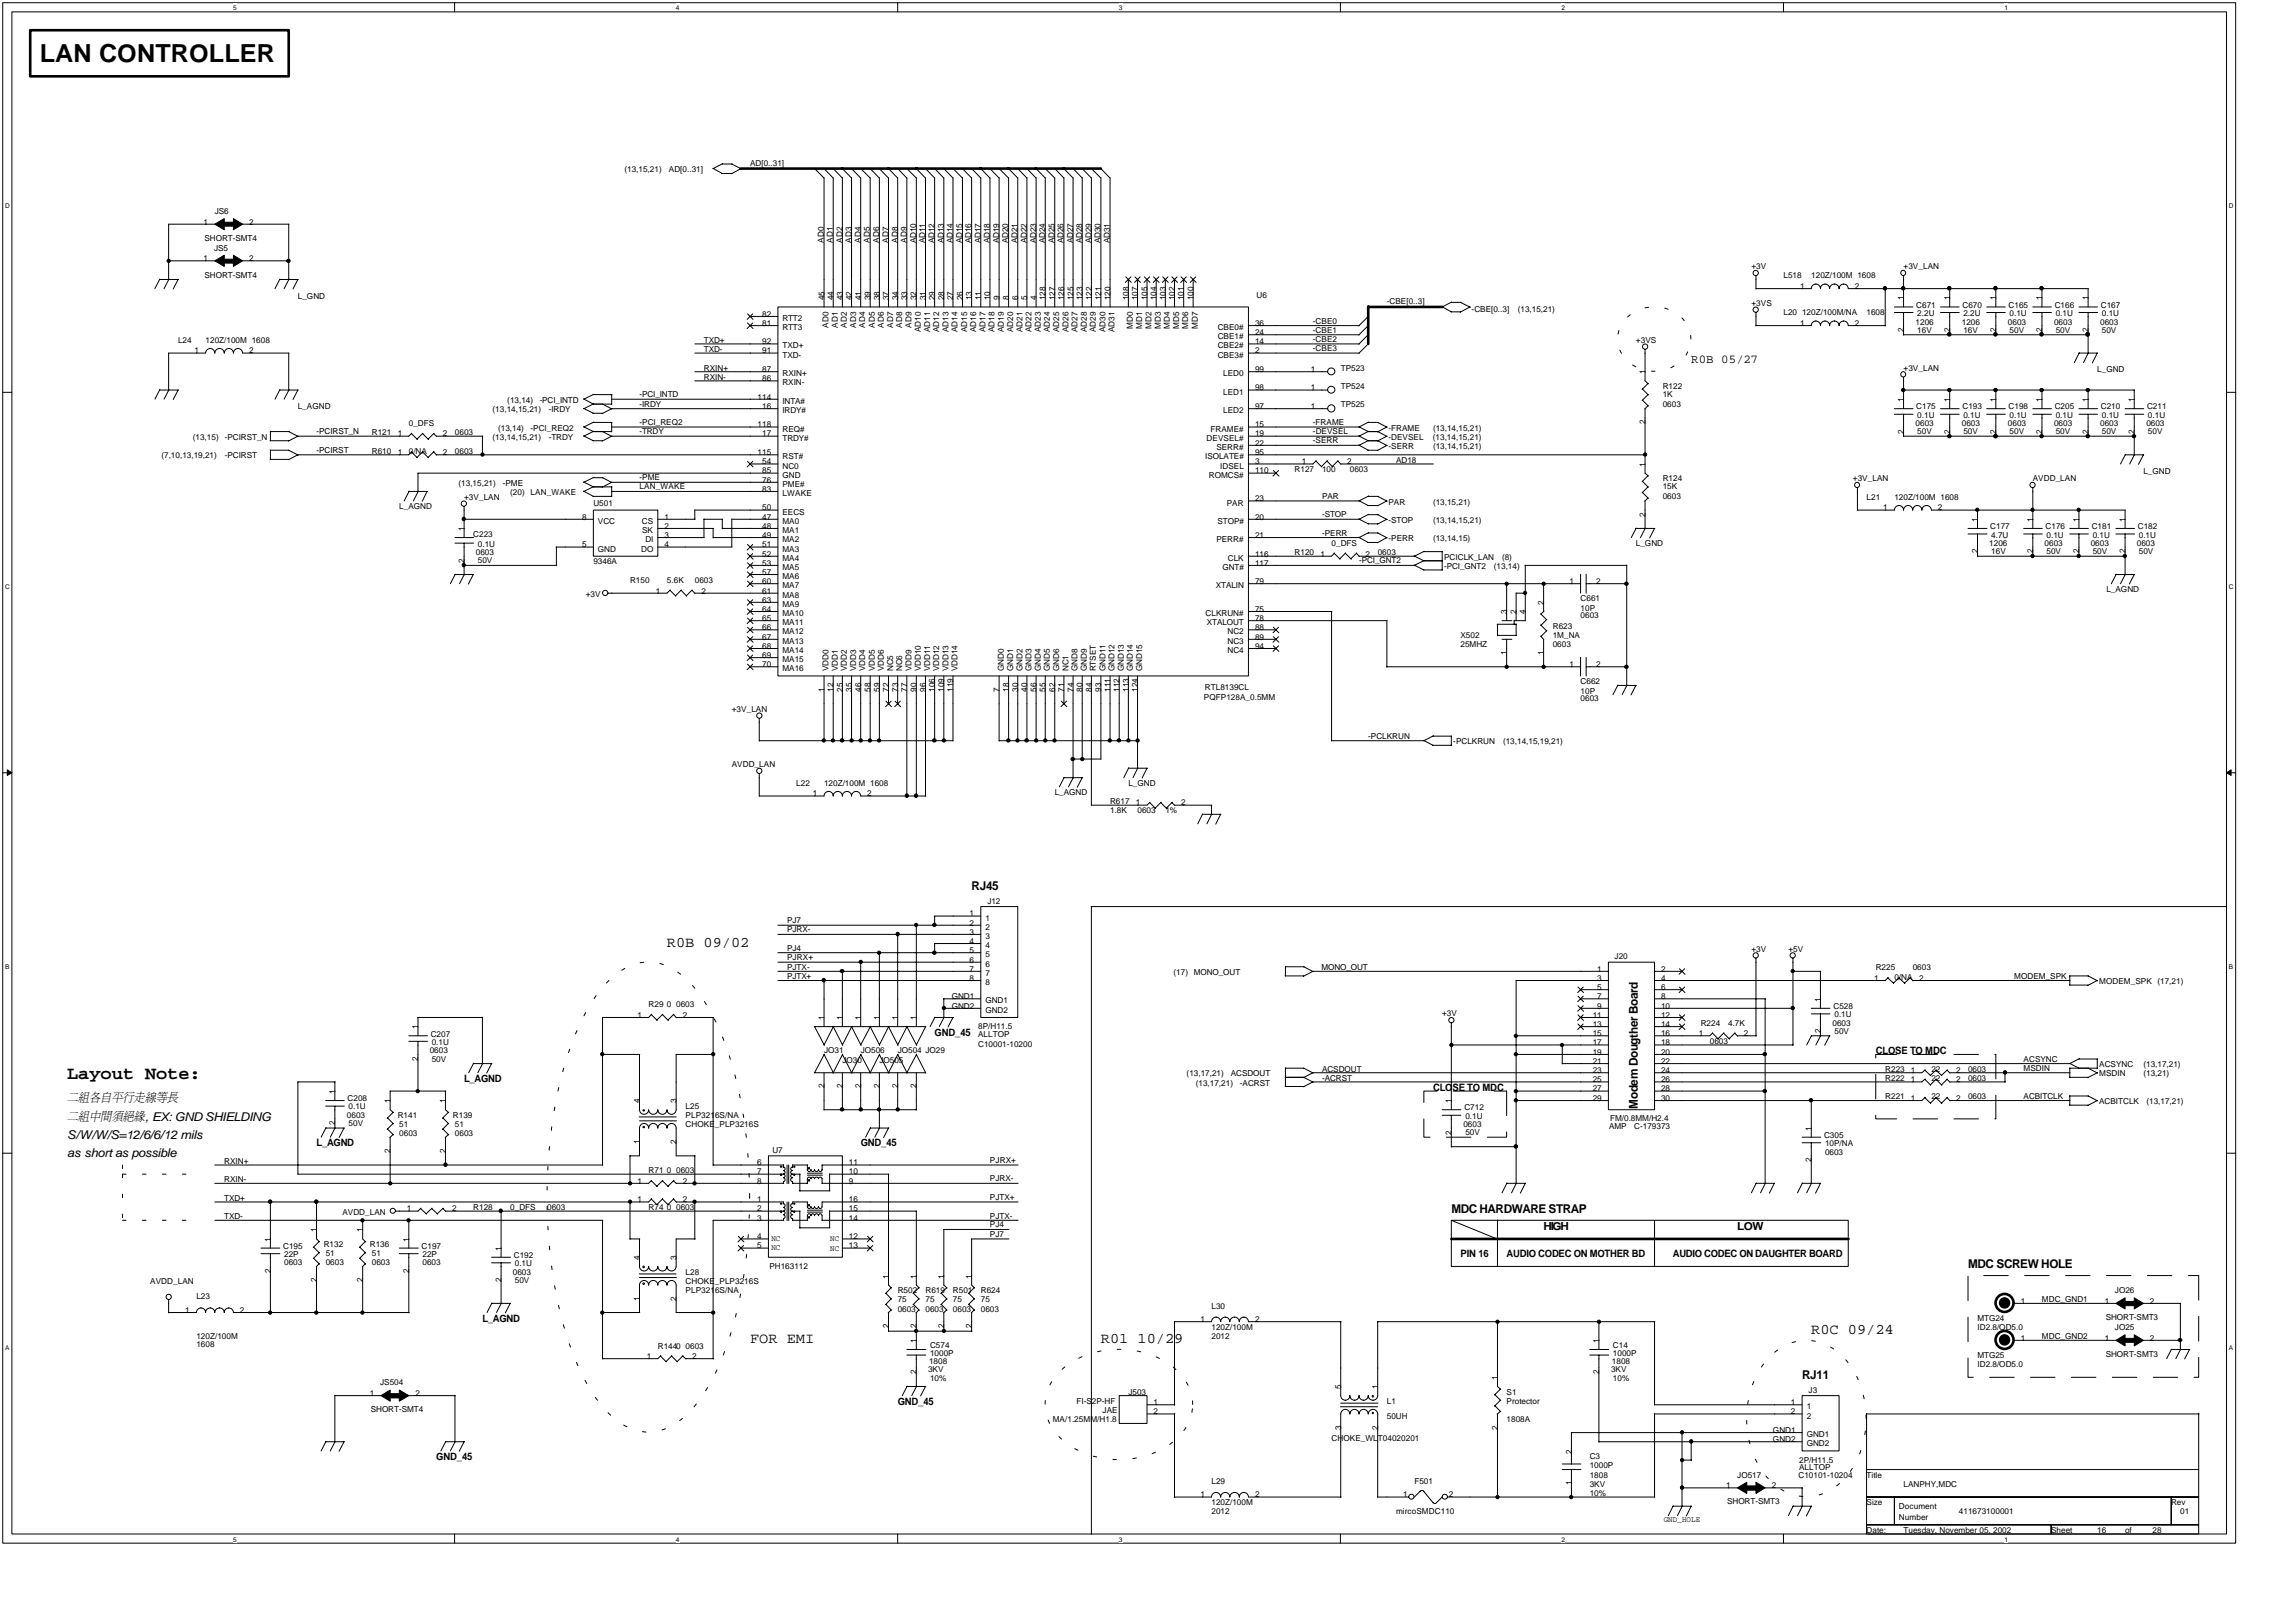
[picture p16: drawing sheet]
<svg xmlns="http://www.w3.org/2000/svg" width="297mm" height="210mm" viewBox="0 0 297 210" stroke-linecap="round" stroke-linejoin="round" font-family="sans-serif">
<defs><g id="words">
<text font-size="3.2" x="5.1" y="8.1">LAN CONTROLLER</text>
<text font-size="2.4" x="8.7" y="139.6">Layout Note:</text>
<g font-size="1.9">
<text x="86.3" y="122.5">R0B 09/02</text>
<text x="97" y="173.8">FOR EMI</text>
<text x="142.4" y="173.8">R01 10/29</text>
<text x="234.3" y="172.6">R0C 09/24</text>
</g>
<g font-size="1.6">
<text x="218.8" y="47">R0B 05/27</text>
<text x="125.7" y="115.2">RJ45</text>
<text x="8.7" y="142.5">二組各自平行走線等長</text>
<text x="211.9" y="143.5" transform="rotate(-90 211.9 143.5)">Modem Dougther Board</text>
<text x="8.7" y="144.9">二組中間須絕緣, EX: GND SHIELDING</text>
<text x="8.7" y="147.4">S/W/W/S=12/6/6/12 mils</text>
<text x="8.7" y="149.8">as short as possible</text>
<text x="187.8" y="157">MDC HARDWARE STRAP</text>
<text x="254.6" y="164.1">MDC SCREW HOLE</text>
<text x="233.1" y="178.4">RJ11</text>
</g>
<g font-size="1.4">
<text x="199.7" y="159.2">HIGH</text>
<text x="224.8" y="159.2">LOW</text>
</g>
<g font-size="1.3">
<text x="120.9" y="134">GND_45</text>
<text x="242.7" y="136.4">CLOSE TO MDC</text>
<text x="60" y="140">L_AGND</text>
<text x="185.4" y="141.2">CLOSE TO MDC</text>
<text x="41" y="148.4">L_AGND</text>
<text x="111.4" y="148.4">GND_45</text>
<text x="188.9" y="162.7">PIN 16</text>
<text x="194.9" y="162.7">AUDIO CODEC ON MOTHER BD</text>
<text x="216.4" y="162.7">AUDIO CODEC ON DAUGHTER BOARD</text>
<text x="62.4" y="171">L_AGND</text>
<text x="116.1" y="181.8">GND_45</text>
<text x="56.4" y="189">GND_45</text>
</g>
<g font-size="1.1">
<text x="80.8" y="22.3">(13,15,21)</text>
<text x="86.5" y="22.3">AD[0..31]</text>
<text x="97" y="21.5">AD[0..31]</text>
<text x="26.3" y="29.1">1</text>
<text x="27.8" y="27.7">JS6</text>
<text x="32.2" y="29.1">2</text>
<text x="26.3" y="33.8">1</text>
<text x="26.5" y="35.9">SHORT-SMT4</text>
<text x="26.5" y="31.1">SHORT-SMT4</text>
<text x="27.7" y="32.4">JS5</text>
<text x="32.2" y="33.8">2</text>
<text x="106.6" y="31.4" transform="rotate(-90 106.6 31.4)">AD0</text>
<text x="107.8" y="31.4" transform="rotate(-90 107.8 31.4)">AD1</text>
<text x="109" y="31.4" transform="rotate(-90 109 31.4)">AD2</text>
<text x="110.2" y="31.4" transform="rotate(-90 110.2 31.4)">AD3</text>
<text x="111.4" y="31.4" transform="rotate(-90 111.4 31.4)">AD4</text>
<text x="112.5" y="31.4" transform="rotate(-90 112.5 31.4)">AD5</text>
<text x="113.7" y="31.4" transform="rotate(-90 113.7 31.4)">AD6</text>
<text x="114.9" y="31.4" transform="rotate(-90 114.9 31.4)">AD7</text>
<text x="116.1" y="31.4" transform="rotate(-90 116.1 31.4)">AD8</text>
<text x="117.3" y="31.4" transform="rotate(-90 117.3 31.4)">AD9</text>
<text x="118.5" y="31.5" transform="rotate(-90 118.5 31.5)">AD10</text>
<text x="119.7" y="31.5" transform="rotate(-90 119.7 31.5)">AD11</text>
<text x="120.9" y="31.5" transform="rotate(-90 120.9 31.5)">AD12</text>
<text x="122.1" y="31.5" transform="rotate(-90 122.1 31.5)">AD13</text>
<text x="123.3" y="31.5" transform="rotate(-90 123.3 31.5)">AD14</text>
<text x="124.5" y="31.5" transform="rotate(-90 124.5 31.5)">AD15</text>
<text x="125.7" y="31.5" transform="rotate(-90 125.7 31.5)">AD16</text>
<text x="126.9" y="31.5" transform="rotate(-90 126.9 31.5)">AD17</text>
<text x="128.1" y="31.5" transform="rotate(-90 128.1 31.5)">AD18</text>
<text x="129.3" y="31.5" transform="rotate(-90 129.3 31.5)">AD19</text>
<text x="130.4" y="31.5" transform="rotate(-90 130.4 31.5)">AD20</text>
<text x="131.6" y="31.5" transform="rotate(-90 131.6 31.5)">AD21</text>
<text x="132.9" y="31.5" transform="rotate(-90 132.9 31.5)">AD22</text>
<text x="134" y="31.5" transform="rotate(-90 134 31.5)">AD23</text>
<text x="135.2" y="31.5" transform="rotate(-90 135.2 31.5)">AD24</text>
<text x="136.4" y="31.5" transform="rotate(-90 136.4 31.5)">AD25</text>
<text x="137.6" y="31.5" transform="rotate(-90 137.6 31.5)">AD26</text>
<text x="138.8" y="31.5" transform="rotate(-90 138.8 31.5)">AD27</text>
<text x="140" y="31.5" transform="rotate(-90 140 31.5)">AD28</text>
<text x="141.2" y="31.5" transform="rotate(-90 141.2 31.5)">AD29</text>
<text x="142.4" y="31.5" transform="rotate(-90 142.4 31.5)">AD30</text>
<text x="143.6" y="31.5" transform="rotate(-90 143.6 31.5)">AD31</text>
<text x="226.6" y="34.8">+3V</text>
<text x="246.3" y="34.8">+3V_LAN</text>
<text x="38.5" y="38.7">L_GND</text>
<text x="98.6" y="41">82</text>
<text x="101.2" y="41.5">RTT2</text>
<text x="106.7" y="38.9" transform="rotate(-90 106.7 38.9)">45</text>
<text x="107.8" y="38.9" transform="rotate(-90 107.8 38.9)">44</text>
<text x="109" y="38.9" transform="rotate(-90 109 38.9)">43</text>
<text x="110.2" y="38.9" transform="rotate(-90 110.2 38.9)">42</text>
<text x="111.4" y="38.9" transform="rotate(-90 111.4 38.9)">41</text>
<text x="112.6" y="38.9" transform="rotate(-90 112.6 38.9)">39</text>
<text x="113.8" y="38.9" transform="rotate(-90 113.8 38.9)">38</text>
<text x="115" y="38.9" transform="rotate(-90 115 38.9)">37</text>
<text x="116.2" y="38.9" transform="rotate(-90 116.2 38.9)">34</text>
<text x="117.4" y="38.9" transform="rotate(-90 117.4 38.9)">33</text>
<text x="118.6" y="38.9" transform="rotate(-90 118.6 38.9)">32</text>
<text x="119.8" y="38.9" transform="rotate(-90 119.8 38.9)">31</text>
<text x="121" y="38.9" transform="rotate(-90 121 38.9)">29</text>
<text x="122.1" y="38.9" transform="rotate(-90 122.1 38.9)">28</text>
<text x="123.3" y="38.9" transform="rotate(-90 123.3 38.9)">27</text>
<text x="124.6" y="38.9" transform="rotate(-90 124.6 38.9)">26</text>
<text x="125.7" y="38.9" transform="rotate(-90 125.7 38.9)">13</text>
<text x="126.9" y="38.9" transform="rotate(-90 126.9 38.9)">11</text>
<text x="128.1" y="38.9" transform="rotate(-90 128.1 38.9)">10</text>
<text x="129.3" y="38.9" transform="rotate(-90 129.3 38.9)">9</text>
<text x="130.5" y="38.9" transform="rotate(-90 130.5 38.9)">8</text>
<text x="131.7" y="38.9" transform="rotate(-90 131.7 38.9)">6</text>
<text x="132.9" y="38.9" transform="rotate(-90 132.9 38.9)">5</text>
<text x="134.1" y="38.9" transform="rotate(-90 134.1 38.9)">4</text>
<text x="135.3" y="38.9" transform="rotate(-90 135.3 38.9)">128</text>
<text x="136.5" y="38.9" transform="rotate(-90 136.5 38.9)">127</text>
<text x="137.7" y="38.9" transform="rotate(-90 137.7 38.9)">126</text>
<text x="138.9" y="38.9" transform="rotate(-90 138.9 38.9)">125</text>
<text x="140.1" y="38.9" transform="rotate(-90 140.1 38.9)">123</text>
<text x="141.2" y="38.9" transform="rotate(-90 141.2 38.9)">122</text>
<text x="142.5" y="38.9" transform="rotate(-90 142.5 38.9)">121</text>
<text x="143.7" y="38.9" transform="rotate(-90 143.7 38.9)">120</text>
<text x="146" y="38.9" transform="rotate(-90 146 38.9)">108</text>
<text x="147.2" y="38.9" transform="rotate(-90 147.2 38.9)">107</text>
<text x="148.4" y="38.9" transform="rotate(-90 148.4 38.9)">105</text>
<text x="149.6" y="38.9" transform="rotate(-90 149.6 38.9)">104</text>
<text x="150.8" y="38.9" transform="rotate(-90 150.8 38.9)">103</text>
<text x="152" y="38.9" transform="rotate(-90 152 38.9)">102</text>
<text x="153.2" y="38.9" transform="rotate(-90 153.2 38.9)">101</text>
<text x="154.4" y="38.9" transform="rotate(-90 154.4 38.9)">100</text>
<text x="162.6" y="38.5">U6</text>
<text x="169.9" y="41.9">-CBE0</text>
<text x="179.4" y="39.4">-CBE[0..3]</text>
<text x="190.4" y="40.3">-CBE[0..3]</text>
<text x="196.4" y="40.3">(13,15,21)</text>
<text x="226.6" y="39.6">+3VS</text>
<text x="230.7" y="40.8">L20 120Z/100M/NA</text>
<text x="230.7" y="36">L518</text>
<text x="232.9" y="37.4">1</text>
<text x="234.3" y="36">120Z/100M 1608</text>
<text x="240" y="37.4">2</text>
<text x="241.5" y="40.8">1608</text>
<text x="246.3" y="38.9" transform="rotate(-90 246.3 38.9)">1</text>
<text x="247.9" y="39.8">C671</text>
<text x="248" y="40.9">2.2U</text>
<text x="252.3" y="38.9" transform="rotate(-90 252.3 38.9)">1</text>
<text x="253.9" y="39.8">C670</text>
<text x="254" y="40.9">2.2U</text>
<text x="258.2" y="38.9" transform="rotate(-90 258.2 38.9)">1</text>
<text x="259.9" y="39.8">C165</text>
<text x="260" y="40.9">0.1U</text>
<text x="264.2" y="38.9" transform="rotate(-90 264.2 38.9)">1</text>
<text x="265.8" y="39.8">C166</text>
<text x="266" y="40.9">0.1U</text>
<text x="270.2" y="38.9" transform="rotate(-90 270.2 38.9)">1</text>
<text x="271.8" y="39.8">C167</text>
<text x="271.9" y="40.9">0.1U</text>
<text x="23" y="44.4">L24</text>
<text x="25.2" y="45.7">1</text>
<text x="26.6" y="44.4">120Z/100M 1608</text>
<text x="32.2" y="45.7">2</text>
<text x="91.1" y="48">RXIN+</text>
<text x="91.1" y="44.4">TXD+</text>
<text x="91.1" y="45.6">TXD-</text>
<text x="98.6" y="42.2">81</text>
<text x="98.6" y="44.5">92</text>
<text x="98.6" y="45.7">91</text>
<text x="101.2" y="42.7">RTT3</text>
<text x="101.2" y="45.1">TXD+</text>
<text x="101.2" y="46.3">TXD-</text>
<text x="107.2" y="42.4" transform="rotate(-90 107.2 42.4)">AD0</text>
<text x="108.4" y="42.4" transform="rotate(-90 108.4 42.4)">AD1</text>
<text x="109.6" y="42.4" transform="rotate(-90 109.6 42.4)">AD2</text>
<text x="110.8" y="42.4" transform="rotate(-90 110.8 42.4)">AD3</text>
<text x="111.9" y="42.4" transform="rotate(-90 111.9 42.4)">AD4</text>
<text x="113.2" y="42.4" transform="rotate(-90 113.2 42.4)">AD5</text>
<text x="114.4" y="42.4" transform="rotate(-90 114.4 42.4)">AD6</text>
<text x="115.5" y="42.4" transform="rotate(-90 115.5 42.4)">AD7</text>
<text x="116.7" y="42.4" transform="rotate(-90 116.7 42.4)">AD8</text>
<text x="117.9" y="42.4" transform="rotate(-90 117.9 42.4)">AD9</text>
<text x="119.1" y="43" transform="rotate(-90 119.1 43)">AD10</text>
<text x="120.3" y="43" transform="rotate(-90 120.3 43)">AD11</text>
<text x="121.5" y="43" transform="rotate(-90 121.5 43)">AD12</text>
<text x="122.7" y="43" transform="rotate(-90 122.7 43)">AD13</text>
<text x="123.9" y="43" transform="rotate(-90 123.9 43)">AD14</text>
<text x="125.1" y="43" transform="rotate(-90 125.1 43)">AD15</text>
<text x="126.3" y="43" transform="rotate(-90 126.3 43)">AD16</text>
<text x="127.5" y="43" transform="rotate(-90 127.5 43)">AD17</text>
<text x="128.7" y="43" transform="rotate(-90 128.7 43)">AD18</text>
<text x="129.9" y="43" transform="rotate(-90 129.9 43)">AD19</text>
<text x="131.1" y="43" transform="rotate(-90 131.1 43)">AD20</text>
<text x="132.3" y="43" transform="rotate(-90 132.3 43)">AD21</text>
<text x="133.4" y="43" transform="rotate(-90 133.4 43)">AD22</text>
<text x="134.6" y="43" transform="rotate(-90 134.6 43)">AD23</text>
<text x="135.8" y="43" transform="rotate(-90 135.8 43)">AD24</text>
<text x="137" y="43" transform="rotate(-90 137 43)">AD25</text>
<text x="138.2" y="43" transform="rotate(-90 138.2 43)">AD26</text>
<text x="139.4" y="43" transform="rotate(-90 139.4 43)">AD27</text>
<text x="140.6" y="43" transform="rotate(-90 140.6 43)">AD28</text>
<text x="141.8" y="43" transform="rotate(-90 141.8 43)">AD29</text>
<text x="143" y="43" transform="rotate(-90 143 43)">AD30</text>
<text x="144.2" y="43" transform="rotate(-90 144.2 43)">AD31</text>
<text x="146.6" y="42.6" transform="rotate(-90 146.6 42.6)">MD0</text>
<text x="147.8" y="42.6" transform="rotate(-90 147.8 42.6)">MD1</text>
<text x="149" y="42.6" transform="rotate(-90 149 42.6)">MD2</text>
<text x="150.2" y="42.6" transform="rotate(-90 150.2 42.6)">MD3</text>
<text x="151.4" y="42.6" transform="rotate(-90 151.4 42.6)">MD4</text>
<text x="152.5" y="42.6" transform="rotate(-90 152.5 42.6)">MD5</text>
<text x="153.7" y="42.6" transform="rotate(-90 153.7 42.6)">MD6</text>
<text x="155" y="42.6" transform="rotate(-90 155 42.6)">MD7</text>
<text x="157.5" y="42.7">CBE0#</text>
<text x="157.5" y="43.9">CBE1#</text>
<text x="157.5" y="45.1">CBE2#</text>
<text x="157.5" y="46.3">CBE3#</text>
<text x="162.4" y="42.2">36</text>
<text x="162.4" y="43.4">24</text>
<text x="162.4" y="44.5">14</text>
<text x="162.4" y="45.7">2</text>
<text x="169.9" y="45.4">-CBE3</text>
<text x="169.9" y="44.3">-CBE2</text>
<text x="169.9" y="43.1">-CBE1</text>
<text x="173.5" y="48">TP523</text>
<text x="211.6" y="44.4">+3VS</text>
<text x="232.9" y="42.2">1</text>
<text x="240" y="42.2">2</text>
<text x="246.3" y="48">+3V_LAN</text>
<text x="246.3" y="43" transform="rotate(-90 246.3 43)">2</text>
<text x="247.8" y="42">1206</text>
<text x="248" y="43.1">16V</text>
<text x="252.3" y="43" transform="rotate(-90 252.3 43)">2</text>
<text x="253.8" y="42">1206</text>
<text x="254" y="43.1">16V</text>
<text x="258.2" y="43" transform="rotate(-90 258.2 43)">2</text>
<text x="259.8" y="42">0603</text>
<text x="260" y="43.1">50V</text>
<text x="264.2" y="43" transform="rotate(-90 264.2 43)">2</text>
<text x="265.7" y="42">0603</text>
<text x="266" y="43.1">50V</text>
<text x="270.2" y="43" transform="rotate(-90 270.2 43)">2</text>
<text x="271.7" y="42">0603</text>
<text x="271.9" y="43.1">50V</text>
<text x="38.5" y="53">L_AGND</text>
<text x="63.7" y="53.4">(13,14,15,21)</text>
<text x="65.6" y="52.1">(13,14)</text>
<text x="69.8" y="52.1">-PCI_INTD</text>
<text x="71" y="53.4">-IRDY</text>
<text x="82.7" y="51.4">-PCI_INTD</text>
<text x="82.7" y="52.6">-IRDY</text>
<text x="91.1" y="49.2">RXIN-</text>
<text x="98" y="51.7">114</text>
<text x="98.6" y="48.1">87</text>
<text x="98.6" y="49.3">86</text>
<text x="98.6" y="52.9">16</text>
<text x="101.2" y="48.7">RXIN+</text>
<text x="101.2" y="49.9">RXIN-</text>
<text x="101.2" y="52.3">INTA#</text>
<text x="101.2" y="53.5">IRDY#</text>
<text x="158.3" y="48.7">LED0</text>
<text x="158.3" y="51.1">LED1</text>
<text x="158.3" y="53.5">LED2</text>
<text x="162.4" y="48.1">99</text>
<text x="162.4" y="50.5">98</text>
<text x="162.4" y="52.9">97</text>
<text x="169.6" y="48.1">1</text>
<text x="169.6" y="50.5">1</text>
<text x="169.6" y="52.9">1</text>
<text x="173.5" y="50.3">TP524</text>
<text x="173.5" y="52.7">TP525</text>
<text x="212.9" y="48.4" transform="rotate(-90 212.9 48.4)">1</text>
<text x="215.1" y="50.3">R122</text>
<text x="215.1" y="51.4">1K</text>
<text x="215.1" y="52.6">0603</text>
<text x="246.3" y="52" transform="rotate(-90 246.3 52)">1</text>
<text x="247.9" y="53">C175</text>
<text x="252.3" y="52" transform="rotate(-90 252.3 52)">1</text>
<text x="253.9" y="53">C193</text>
<text x="258.2" y="52" transform="rotate(-90 258.2 52)">1</text>
<text x="259.9" y="53">C198</text>
<text x="264.2" y="52" transform="rotate(-90 264.2 52)">1</text>
<text x="265.8" y="53">C205</text>
<text x="270.2" y="52" transform="rotate(-90 270.2 52)">1</text>
<text x="271.3" y="48.2">L_GND</text>
<text x="271.8" y="53">C210</text>
<text x="276.2" y="52" transform="rotate(-90 276.2 52)">1</text>
<text x="277.8" y="53">C211</text>
<text x="20.9" y="59.3">(7,10,13,19,21)</text>
<text x="24.9" y="56.9">(13,15)</text>
<text x="29.1" y="59.3">-PCIRST</text>
<text x="29.1" y="56.9">-PCIRST_N</text>
<text x="41" y="58.6">-PCIRST</text>
<text x="41" y="56.2">-PCIRST_N</text>
<text x="48.1" y="58.7">R610</text>
<text x="48.1" y="56.3">R121</text>
<text x="51.4" y="58.9">1</text>
<text x="51.4" y="56.5">1</text>
<text x="52.9" y="58.7">0/NA</text>
<text x="52.9" y="55.1">0_DFS</text>
<text x="57.3" y="58.9">2</text>
<text x="57.3" y="56.5">2</text>
<text x="58.9" y="58.7">0603</text>
<text x="58.9" y="56.3">0603</text>
<text x="63.7" y="56.9">(13,14,15,21)</text>
<text x="64.4" y="55.7">(13,14)</text>
<text x="68.6" y="55.7">-PCI_REQ2</text>
<text x="71" y="56.9">-TRDY</text>
<text x="82.7" y="56.2">-TRDY</text>
<text x="82.7" y="55">-PCI_REQ2</text>
<text x="98" y="55.3">118</text>
<text x="98" y="58.9">115</text>
<text x="98.6" y="56.5">17</text>
<text x="101.2" y="57">TRDY#</text>
<text x="101.2" y="55.9">REQ#</text>
<text x="101.2" y="59.5">RST#</text>
<text x="155.9" y="59.5">ISOLATE#</text>
<text x="156.1" y="57">DEVSEL#</text>
<text x="156.6" y="55.9">FRAME#</text>
<text x="157.4" y="58.2">SERR#</text>
<text x="162.4" y="55.3">15</text>
<text x="162.4" y="56.5">19</text>
<text x="162.4" y="57.7">22</text>
<text x="162.4" y="58.9">95</text>
<text x="169.9" y="57.4">-SERR</text>
<text x="169.9" y="55">-FRAME</text>
<text x="169.9" y="56.2">-DEVSEL</text>
<text x="179.6" y="56.9">-DEVSEL</text>
<text x="179.6" y="55.7">-FRAME</text>
<text x="179.6" y="58.1">-SERR</text>
<text x="180.6" y="59.9">AD18</text>
<text x="185.4" y="56.9">(13,14,15,21)</text>
<text x="185.4" y="58.1">(13,14,15,21)</text>
<text x="185.4" y="55.7">(13,14,15,21)</text>
<text x="212.9" y="54.9" transform="rotate(-90 212.9 54.9)">2</text>
<text x="246.3" y="56.1" transform="rotate(-90 246.3 56.1)">2</text>
<text x="247.8" y="55.1">0603</text>
<text x="248" y="54">0.1U</text>
<text x="248" y="56.2">50V</text>
<text x="252.3" y="56.1" transform="rotate(-90 252.3 56.1)">2</text>
<text x="253.8" y="55.1">0603</text>
<text x="254" y="54">0.1U</text>
<text x="254" y="56.2">50V</text>
<text x="258.2" y="56.1" transform="rotate(-90 258.2 56.1)">2</text>
<text x="259.8" y="55.1">0603</text>
<text x="260" y="54">0.1U</text>
<text x="260" y="56.2">50V</text>
<text x="264.2" y="56.1" transform="rotate(-90 264.2 56.1)">2</text>
<text x="265.7" y="55.1">0603</text>
<text x="266" y="54">0.1U</text>
<text x="266" y="56.2">50V</text>
<text x="270.2" y="56.1" transform="rotate(-90 270.2 56.1)">2</text>
<text x="271.7" y="55.1">0603</text>
<text x="271.9" y="54">0.1U</text>
<text x="271.9" y="56.2">50V</text>
<text x="276.2" y="56.1" transform="rotate(-90 276.2 56.1)">2</text>
<text x="277.7" y="55.1">0603</text>
<text x="277.9" y="54">0.1U</text>
<text x="277.9" y="56.2">50V</text>
<text x="51.7" y="65.9">L_AGND</text>
<text x="59.3" y="62.9">(13,15,21)</text>
<text x="60" y="64.7">+3V_LAN</text>
<text x="65" y="62.9">-PME</text>
<text x="66" y="64.1">(20)</text>
<text x="68.6" y="64.1">LAN_WAKE</text>
<text x="76.8" y="65.5">U501</text>
<text x="82.7" y="63.3">LAN_WAKE</text>
<text x="82.7" y="62.2">-PME</text>
<text x="98.6" y="60.1">54</text>
<text x="98.6" y="62.5">76</text>
<text x="98.6" y="61.3">85</text>
<text x="98.6" y="63.6">83</text>
<text x="101.2" y="60.6">NC0</text>
<text x="101.2" y="63">PME#</text>
<text x="101.2" y="61.8">GND</text>
<text x="101.2" y="64.2">LWAKE</text>
<text x="156.4" y="61.8">ROMCS#</text>
<text x="157.9" y="60.6">IDSEL</text>
<text x="158.7" y="65.4">PAR</text>
<text x="162.4" y="64.9">23</text>
<text x="162.4" y="60.1">3</text>
<text x="162.4" y="61.3">110</text>
<text x="167.5" y="61.1">R127</text>
<text x="168.4" y="60.1">1</text>
<text x="171" y="61.1">100</text>
<text x="171" y="64.6">PAR</text>
<text x="174.3" y="60.1">2</text>
<text x="174.6" y="61.1">0603</text>
<text x="179.6" y="65.3">PAR</text>
<text x="185.4" y="65.3">(13,15,21)</text>
<text x="212.9" y="60.4" transform="rotate(-90 212.9 60.4)">1</text>
<text x="215.1" y="62.3">R124</text>
<text x="215.1" y="63.3">15K</text>
<text x="215.1" y="64.6">0603</text>
<text x="239.7" y="62.3">+3V_LAN</text>
<text x="241.5" y="64.7">L21</text>
<text x="245.1" y="64.7">120Z/100M 1608</text>
<text x="263" y="62.3">AVDD_LAN</text>
<text x="277.3" y="61.3">L_GND</text>
<text x="60.1" y="68.7" transform="rotate(-90 60.1 68.7)">1</text>
<text x="61.2" y="69.4">C223</text>
<text x="61.6" y="71.9">0603</text>
<text x="61.8" y="70.8">0.1U</text>
<text x="75.3" y="67.2">8</text>
<text x="75.3" y="70.8">5</text>
<text x="77.4" y="67.8">VCC</text>
<text x="77.4" y="71.4">GND</text>
<text x="82.9" y="71.4">DO</text>
<text x="83" y="67.8">CS</text>
<text x="83.1" y="69">SK</text>
<text x="83.5" y="70.2">DI</text>
<text x="86" y="67.2">1</text>
<text x="86" y="68.4">2</text>
<text x="86" y="69.6">3</text>
<text x="86" y="70.8">4</text>
<text x="98.6" y="66.1">50</text>
<text x="98.6" y="67.2">47</text>
<text x="98.6" y="68.4">48</text>
<text x="98.6" y="69.6">49</text>
<text x="98.6" y="70.8">51</text>
<text x="101.2" y="67.8">MA0</text>
<text x="101.2" y="69">MA1</text>
<text x="101.2" y="70.2">MA2</text>
<text x="101.2" y="71.4">MA3</text>
<text x="101.2" y="66.6">EECS</text>
<text x="157.4" y="70.2">PERR#</text>
<text x="157.5" y="67.8">STOP#</text>
<text x="162.4" y="67.2">20</text>
<text x="162.4" y="69.6">21</text>
<text x="167.5" y="71.9">R120</text>
<text x="171" y="66.9">-STOP</text>
<text x="171" y="69.3">-PERR</text>
<text x="172.3" y="70.6">0_DFS</text>
<text x="178.2" y="71.9">0603</text>
<text x="179.6" y="67.7">-STOP</text>
<text x="179.6" y="70">-PERR</text>
<text x="185.4" y="70">(13,14,15)</text>
<text x="185.4" y="67.7">(13,14,15,21)</text>
<text x="211.6" y="70.6">L_GND</text>
<text x="212.9" y="66.9" transform="rotate(-90 212.9 66.9)">2</text>
<text x="243.6" y="66.1">1</text>
<text x="250.7" y="66.1">2</text>
<text x="255.9" y="71.6" transform="rotate(-90 255.9 71.6)">2</text>
<text x="255.9" y="67.5" transform="rotate(-90 255.9 67.5)">1</text>
<text x="257.4" y="70.6">1206</text>
<text x="257.5" y="68.5">C177</text>
<text x="257.6" y="69.6">4.7U</text>
<text x="257.6" y="71.7">16V</text>
<text x="263" y="71.6" transform="rotate(-90 263 71.6)">2</text>
<text x="263" y="67.5" transform="rotate(-90 263 67.5)">1</text>
<text x="264.5" y="70.6">0603</text>
<text x="264.6" y="68.5">C176</text>
<text x="264.8" y="69.6">0.1U</text>
<text x="264.8" y="71.7">50V</text>
<text x="269" y="71.6" transform="rotate(-90 269 71.6)">2</text>
<text x="269" y="67.5" transform="rotate(-90 269 67.5)">1</text>
<text x="270.5" y="70.6">0603</text>
<text x="270.6" y="68.5">C181</text>
<text x="270.7" y="69.6">0.1U</text>
<text x="270.7" y="71.7">50V</text>
<text x="275" y="71.6" transform="rotate(-90 275 71.6)">2</text>
<text x="275" y="67.5" transform="rotate(-90 275 67.5)">1</text>
<text x="276.5" y="70.6">0603</text>
<text x="276.6" y="68.5">C182</text>
<text x="276.7" y="69.6">0.1U</text>
<text x="276.7" y="71.7">50V</text>
<text x="60.1" y="72.8" transform="rotate(-90 60.1 72.8)">2</text>
<text x="61.8" y="72.9">50V</text>
<text x="75.8" y="77.3">+3V</text>
<text x="76.8" y="73">9346A</text>
<text x="81.5" y="75.4">R150</text>
<text x="84.9" y="76.8">1</text>
<text x="86.3" y="75.4">5.6K</text>
<text x="89.9" y="75.4">0603</text>
<text x="90.7" y="76.8">2</text>
<text x="98.6" y="72">52</text>
<text x="98.6" y="73.2">53</text>
<text x="98.6" y="74.4">57</text>
<text x="98.6" y="75.6">60</text>
<text x="98.6" y="76.8">61</text>
<text x="98.6" y="78">63</text>
<text x="101.2" y="72.6">MA4</text>
<text x="101.2" y="73.8">MA5</text>
<text x="101.2" y="74.9">MA6</text>
<text x="101.2" y="76.1">MA7</text>
<text x="101.2" y="77.4">MA8</text>
<text x="157.3" y="76.1">XTALIN</text>
<text x="158.2" y="73.8">GNT#</text>
<text x="158.8" y="72.6">CLK</text>
<text x="162.4" y="75.6">79</text>
<text x="162.4" y="72">116</text>
<text x="162.4" y="73.2">117</text>
<text x="170.8" y="72">1</text>
<text x="175.8" y="72.9">-PCI_GNT2</text>
<text x="176.7" y="72">2</text>
<text x="186.8" y="72.4">PCICLK_LAN</text>
<text x="186.8" y="73.6">-PCI_GNT2</text>
<text x="193.3" y="73.6">(13,14)</text>
<text x="194.3" y="72.4">(8)</text>
<text x="203" y="75.6">1</text>
<text x="204.5" y="77.8">C661</text>
<text x="206.5" y="75.6">2</text>
<text x="272.5" y="76.6">L_AGND</text>
<text x="98.6" y="79.2">64</text>
<text x="98.6" y="80.4">65</text>
<text x="98.6" y="81.5">66</text>
<text x="98.6" y="82.8">67</text>
<text x="98.6" y="84">68</text>
<text x="101.2" y="78.5">MA9</text>
<text x="101.2" y="79.7">MA10</text>
<text x="101.2" y="80.9">MA11</text>
<text x="101.2" y="82.1">MA12</text>
<text x="101.2" y="83.3">MA13</text>
<text x="156" y="79.7">CLKRUN#</text>
<text x="156.1" y="80.9">XTALOUT</text>
<text x="158.8" y="82.1">NC2</text>
<text x="158.8" y="83.3">NC3</text>
<text x="162.4" y="79.2">75</text>
<text x="162.4" y="80.4">78</text>
<text x="162.4" y="81.5">88</text>
<text x="162.4" y="82.8">89</text>
<text x="162.4" y="84">94</text>
<text x="188.9" y="82.6">X502</text>
<text x="188.9" y="83.8">25MHZ</text>
<text x="195" y="79.5" transform="rotate(-90 195 79.5)">3</text>
<text x="196.2" y="79.5" transform="rotate(-90 196.2 79.5)">2</text>
<text x="197.4" y="79.5" transform="rotate(-90 197.4 79.5)">4</text>
<text x="199.7" y="78.3" transform="rotate(-90 199.7 78.3)">2</text>
<text x="200.9" y="81.4">R623</text>
<text x="200.9" y="82.6">1M_NA</text>
<text x="200.9" y="83.8">0603</text>
<text x="204.5" y="79">10P</text>
<text x="204.5" y="79.9">0603</text>
<text x="98.6" y="85.1">69</text>
<text x="98.6" y="86.3">70</text>
<text x="101.2" y="84.5">MA14</text>
<text x="101.2" y="85.7">MA15</text>
<text x="101.2" y="86.9">MA16</text>
<text x="106.7" y="89.5" transform="rotate(-90 106.7 89.5)">1</text>
<text x="107.2" y="86.9" transform="rotate(-90 107.2 86.9)">VDD0</text>
<text x="107.8" y="89.5" transform="rotate(-90 107.8 89.5)">12</text>
<text x="108.4" y="86.9" transform="rotate(-90 108.4 86.9)">VDD1</text>
<text x="109" y="89.5" transform="rotate(-90 109 89.5)">25</text>
<text x="109.6" y="86.9" transform="rotate(-90 109.6 86.9)">VDD2</text>
<text x="110.2" y="89.5" transform="rotate(-90 110.2 89.5)">35</text>
<text x="110.8" y="86.9" transform="rotate(-90 110.8 86.9)">VDD3</text>
<text x="111.4" y="89.5" transform="rotate(-90 111.4 89.5)">46</text>
<text x="111.9" y="86.9" transform="rotate(-90 111.9 86.9)">VDD4</text>
<text x="112.6" y="89.5" transform="rotate(-90 112.6 89.5)">58</text>
<text x="113.2" y="86.9" transform="rotate(-90 113.2 86.9)">VDD5</text>
<text x="113.8" y="89.5" transform="rotate(-90 113.8 89.5)">59</text>
<text x="114.4" y="86.9" transform="rotate(-90 114.4 86.9)">VDD6</text>
<text x="115" y="89.5" transform="rotate(-90 115 89.5)">72</text>
<text x="115.5" y="86.9" transform="rotate(-90 115.5 86.9)">NC5</text>
<text x="116.2" y="89.5" transform="rotate(-90 116.2 89.5)">73</text>
<text x="116.7" y="86.9" transform="rotate(-90 116.7 86.9)">NC6</text>
<text x="117.4" y="89.5" transform="rotate(-90 117.4 89.5)">77</text>
<text x="117.9" y="86.9" transform="rotate(-90 117.9 86.9)">VDD9</text>
<text x="118.6" y="89.5" transform="rotate(-90 118.6 89.5)">90</text>
<text x="119.1" y="86.9" transform="rotate(-90 119.1 86.9)">VDD10</text>
<text x="119.8" y="89.5" transform="rotate(-90 119.8 89.5)">96</text>
<text x="120.3" y="86.9" transform="rotate(-90 120.3 86.9)">VDD11</text>
<text x="121" y="89.5" transform="rotate(-90 121 89.5)">106</text>
<text x="121.5" y="86.9" transform="rotate(-90 121.5 86.9)">VDD12</text>
<text x="122.1" y="89.5" transform="rotate(-90 122.1 89.5)">109</text>
<text x="122.7" y="86.9" transform="rotate(-90 122.7 86.9)">VDD13</text>
<text x="123.3" y="89.5" transform="rotate(-90 123.3 89.5)">119</text>
<text x="123.9" y="86.9" transform="rotate(-90 123.9 86.9)">VDD14</text>
<text x="129.3" y="89.5" transform="rotate(-90 129.3 89.5)">7</text>
<text x="129.9" y="86.9" transform="rotate(-90 129.9 86.9)">GND0</text>
<text x="130.5" y="89.5" transform="rotate(-90 130.5 89.5)">18</text>
<text x="131.1" y="86.9" transform="rotate(-90 131.1 86.9)">GND1</text>
<text x="131.7" y="89.5" transform="rotate(-90 131.7 89.5)">30</text>
<text x="132.3" y="86.9" transform="rotate(-90 132.3 86.9)">GND2</text>
<text x="132.9" y="89.5" transform="rotate(-90 132.9 89.5)">40</text>
<text x="133.4" y="86.9" transform="rotate(-90 133.4 86.9)">GND3</text>
<text x="134.1" y="89.5" transform="rotate(-90 134.1 89.5)">56</text>
<text x="134.6" y="86.9" transform="rotate(-90 134.6 86.9)">GND4</text>
<text x="135.3" y="89.5" transform="rotate(-90 135.3 89.5)">55</text>
<text x="135.8" y="86.9" transform="rotate(-90 135.8 86.9)">GND5</text>
<text x="136.5" y="89.5" transform="rotate(-90 136.5 89.5)">62</text>
<text x="137" y="86.9" transform="rotate(-90 137 86.9)">GND6</text>
<text x="137.7" y="89.5" transform="rotate(-90 137.7 89.5)">71</text>
<text x="138.2" y="86.9" transform="rotate(-90 138.2 86.9)">NC1</text>
<text x="138.9" y="89.5" transform="rotate(-90 138.9 89.5)">74</text>
<text x="139.4" y="86.9" transform="rotate(-90 139.4 86.9)">GND8</text>
<text x="140.1" y="89.5" transform="rotate(-90 140.1 89.5)">80</text>
<text x="140.6" y="86.9" transform="rotate(-90 140.6 86.9)">GND9</text>
<text x="141.2" y="89.5" transform="rotate(-90 141.2 89.5)">84</text>
<text x="141.8" y="86.9" transform="rotate(-90 141.8 86.9)">RTSET</text>
<text x="142.5" y="89.5" transform="rotate(-90 142.5 89.5)">93</text>
<text x="143" y="86.9" transform="rotate(-90 143 86.9)">GND11</text>
<text x="143.7" y="89.5" transform="rotate(-90 143.7 89.5)">111</text>
<text x="144.2" y="86.9" transform="rotate(-90 144.2 86.9)">GND12</text>
<text x="144.8" y="89.5" transform="rotate(-90 144.8 89.5)">112</text>
<text x="145.4" y="86.9" transform="rotate(-90 145.4 86.9)">GND13</text>
<text x="146" y="89.5" transform="rotate(-90 146 89.5)">113</text>
<text x="146.6" y="86.9" transform="rotate(-90 146.6 86.9)">GND14</text>
<text x="147.2" y="89.5" transform="rotate(-90 147.2 89.5)">124</text>
<text x="147.8" y="86.9" transform="rotate(-90 147.8 86.9)">GND15</text>
<text x="155.9" y="89.3">RTL8139CL</text>
<text x="158.8" y="84.5">NC4</text>
<text x="195" y="84.8" transform="rotate(-90 195 84.8)">1</text>
<text x="199.7" y="84.8" transform="rotate(-90 199.7 84.8)">1</text>
<text x="203" y="86.3">1</text>
<text x="204.5" y="88.5">C662</text>
<text x="204.5" y="89.8">10P</text>
<text x="206.5" y="86.3">2</text>
<text x="94.7" y="92.1">+3V_LAN</text>
<text x="155.8" y="90.6">PQFP128A_0.5MM</text>
<text x="177" y="95.6">-PCLKRUN</text>
<text x="204.5" y="90.7">0603</text>
<text x="94.7" y="99.3">AVDD_LAN</text>
<text x="103" y="101.7">L22</text>
<text x="106.6" y="101.7">120Z/100M 1608</text>
<text x="146" y="101.7">L_GND</text>
<text x="188" y="96.3">-PCLKRUN</text>
<text x="194.5" y="96.3">(13,14,15,19,21)</text>
<text x="105.2" y="103.1">1</text>
<text x="112.2" y="103.1">2</text>
<text x="136.5" y="102.9">L_AGND</text>
<text x="143.6" y="104.1">R617</text>
<text x="143.6" y="105.3">1.8K</text>
<text x="147" y="104.2">1</text>
<text x="147.2" y="105.3">0603</text>
<text x="150.8" y="105.3">1%</text>
<text x="152.8" y="104.2">2</text>
<text x="101.8" y="119.5">PJ7</text>
<text x="125.4" y="118.6">1</text>
<text x="125.4" y="119.8">2</text>
<text x="127.5" y="119.1">1</text>
<text x="127.7" y="117">J12</text>
<text x="101.8" y="120.7">PJRX-</text>
<text x="101.8" y="123">PJ4</text>
<text x="101.8" y="124.3">PJRX+</text>
<text x="101.8" y="125.6">PJTX-</text>
<text x="125.4" y="121">3</text>
<text x="125.4" y="122.1">4</text>
<text x="125.4" y="123.3">5</text>
<text x="125.4" y="124.6">6</text>
<text x="125.4" y="125.7">7</text>
<text x="127.5" y="120.3">2</text>
<text x="127.5" y="121.5">3</text>
<text x="127.5" y="122.7">4</text>
<text x="127.5" y="123.9">5</text>
<text x="127.5" y="125.1">6</text>
<text x="171" y="125.6">MONO_OUT</text>
<text x="206.6" y="125.7">1</text>
<text x="208.9" y="124.1">J20</text>
<text x="214.9" y="125.7">2</text>
<text x="226.6" y="123.2">+3V</text>
<text x="231.4" y="123.2">+5V</text>
<text x="242.7" y="125.6">R225</text>
<text x="247.5" y="125.6">0603</text>
<text x="82.5" y="131.7">1</text>
<text x="83.9" y="130.3">R29 0 0603</text>
<text x="88.3" y="131.7">2</text>
<text x="101.8" y="126.6">PJTX+</text>
<text x="123.1" y="129.3">GND1</text>
<text x="123.1" y="130.5">GND2</text>
<text x="125.4" y="126.9">8</text>
<text x="127.5" y="129.9">GND1</text>
<text x="127.5" y="131.1">GND2</text>
<text x="127.5" y="126.3">7</text>
<text x="127.5" y="127.5">8</text>
<text x="151.8" y="126.2">(17)</text>
<text x="154.4" y="126.2">MONO_OUT</text>
<text x="186.6" y="131.5">+3V</text>
<text x="206.1" y="131.7">11</text>
<text x="206.6" y="126.9">3</text>
<text x="206.6" y="128.1">5</text>
<text x="206.6" y="129.3">7</text>
<text x="206.6" y="130.5">9</text>
<text x="214.9" y="126.9">4</text>
<text x="214.9" y="128.1">6</text>
<text x="214.9" y="129.3">8</text>
<text x="214.9" y="130.5">10</text>
<text x="214.9" y="131.7">12</text>
<text x="235.6" y="129.6" transform="rotate(-90 235.6 129.6)">1</text>
<text x="237.2" y="130.6">C528</text>
<text x="237.3" y="131.6">0.1U</text>
<text x="242.5" y="126.9">1</text>
<text x="245.1" y="126.8">0/NA</text>
<text x="248.3" y="126.9">2</text>
<text x="260.6" y="126.6">MODEM_SPK</text>
<text x="271.6" y="127.4">MODEM_SPK (17,21)</text>
<text x="54.1" y="137.3" transform="rotate(-90 54.1 137.3)">2</text>
<text x="54.1" y="133.2" transform="rotate(-90 54.1 133.2)">1</text>
<text x="55.6" y="136.3">0603</text>
<text x="55.7" y="134.2">C207</text>
<text x="55.9" y="135.2">0.1U</text>
<text x="55.9" y="137.4">50V</text>
<text x="106.6" y="136.3">JO31</text>
<text x="106.7" y="132" transform="rotate(-90 106.7 132)">1</text>
<text x="109" y="137.5">JO30</text>
<text x="109" y="132" transform="rotate(-90 109 132)">1</text>
<text x="111.4" y="136.3">JO506</text>
<text x="111.4" y="132" transform="rotate(-90 111.4 132)">1</text>
<text x="113.8" y="137.5">JO505</text>
<text x="113.8" y="132" transform="rotate(-90 113.8 132)">1</text>
<text x="116.1" y="136.3">JO504 JO29</text>
<text x="116.2" y="132" transform="rotate(-90 116.2 132)">1</text>
<text x="118.6" y="132" transform="rotate(-90 118.6 132)">1</text>
<text x="126.5" y="133.2">8P/H11.5</text>
<text x="126.5" y="134.3">ALLTOP</text>
<text x="126.5" y="135.5">C10001-10200</text>
<text x="206.1" y="132.9">13</text>
<text x="206.1" y="134.1">15</text>
<text x="206.1" y="135.3">17</text>
<text x="206.1" y="136.5">19</text>
<text x="206.1" y="137.7">21</text>
<text x="214.9" y="132.9">14</text>
<text x="214.9" y="134.1">16</text>
<text x="214.9" y="135.3">18</text>
<text x="214.9" y="136.5">20</text>
<text x="214.9" y="137.7">22</text>
<text x="219.8" y="134.1">1</text>
<text x="220" y="132.7">R224</text>
<text x="221.2" y="135.1">0603</text>
<text x="223.6" y="132.7">4.7K</text>
<text x="225.6" y="134.1">2</text>
<text x="235.6" y="133.7" transform="rotate(-90 235.6 133.7)">2</text>
<text x="237.1" y="132.7">0603</text>
<text x="237.3" y="133.8">50V</text>
<text x="261.8" y="137.4">ACSYNC</text>
<text x="43.4" y="141.6" transform="rotate(-90 43.4 141.6)">1</text>
<text x="45" y="142.5">C208</text>
<text x="45.1" y="143.6">0.1U</text>
<text x="50.5" y="142.8" transform="rotate(-90 50.5 142.8)">1</text>
<text x="57.7" y="142.8" transform="rotate(-90 57.7 142.8)">1</text>
<text x="82.8" y="142.8" transform="rotate(-90 82.8 142.8)">4</text>
<text x="87.5" y="142.8" transform="rotate(-90 87.5 142.8)">3</text>
<text x="88.7" y="143.5">L25</text>
<text x="106.7" y="140.9" transform="rotate(-90 106.7 140.9)">2</text>
<text x="109" y="140.9" transform="rotate(-90 109 140.9)">2</text>
<text x="111.4" y="140.9" transform="rotate(-90 111.4 140.9)">2</text>
<text x="113.8" y="140.9" transform="rotate(-90 113.8 140.9)">2</text>
<text x="116.2" y="140.9" transform="rotate(-90 116.2 140.9)">2</text>
<text x="118.6" y="140.9" transform="rotate(-90 118.6 140.9)">2</text>
<text x="153.5" y="139.3">(13,17,21)</text>
<text x="154.7" y="140.5">(13,17,21)</text>
<text x="159.2" y="139.3">ACSDOUT</text>
<text x="160.4" y="140.5">-ACRST</text>
<text x="171" y="139.9">-ACRST</text>
<text x="171" y="138.7">ACSDOUT</text>
<text x="187.8" y="142.8" transform="rotate(-90 187.8 142.8)">1</text>
<text x="189.5" y="143.7">C712</text>
<text x="206.1" y="138.9">23</text>
<text x="206.1" y="140.1">25</text>
<text x="206.1" y="141.2">27</text>
<text x="206.1" y="142.5">29</text>
<text x="214.9" y="138.9">24</text>
<text x="214.9" y="140.1">26</text>
<text x="214.9" y="141.2">28</text>
<text x="214.9" y="142.5">30</text>
<text x="243.9" y="142.3">R221</text>
<text x="243.9" y="139.9">R222</text>
<text x="243.9" y="138.7">R223</text>
<text x="247.2" y="142.5">1</text>
<text x="247.2" y="140.1">1</text>
<text x="247.2" y="138.9">1</text>
<text x="249.9" y="142.3">22</text>
<text x="249.9" y="139.9">22</text>
<text x="249.9" y="138.7">22</text>
<text x="253.1" y="142.5">2</text>
<text x="253.1" y="140.1">2</text>
<text x="253.1" y="138.9">2</text>
<text x="254.6" y="142.3">0603</text>
<text x="254.6" y="139.9">0603</text>
<text x="254.6" y="138.7">0603</text>
<text x="261.8" y="138.6">MSDIN</text>
<text x="261.8" y="142.2">ACBITCLK</text>
<text x="271.6" y="142.9">ACBITCLK</text>
<text x="271.6" y="139.3">MSDIN</text>
<text x="271.6" y="138.1">ACSYNC</text>
<text x="277.3" y="138.1">(13,17,21)</text>
<text x="277.3" y="139.3">(13,21)</text>
<text x="277.7" y="142.9">(13,17,21)</text>
<text x="43.4" y="145.6" transform="rotate(-90 43.4 145.6)">2</text>
<text x="44.9" y="144.7">0603</text>
<text x="45.1" y="145.7">50V</text>
<text x="50.5" y="149.2" transform="rotate(-90 50.5 149.2)">2</text>
<text x="51.4" y="144.7">R141</text>
<text x="51.7" y="145.9">51</text>
<text x="51.7" y="147">0603</text>
<text x="57.7" y="149.2" transform="rotate(-90 57.7 149.2)">2</text>
<text x="58.6" y="144.7">R139</text>
<text x="58.9" y="145.9">51</text>
<text x="58.9" y="147">0603</text>
<text x="82.8" y="148" transform="rotate(-90 82.8 148)">1</text>
<text x="87.5" y="148" transform="rotate(-90 87.5 148)">2</text>
<text x="88.7" y="144.7">PLP3216S/NA</text>
<text x="88.7" y="145.9">CHOKE_PLP3216S</text>
<text x="99.9" y="149.2">U7</text>
<text x="187.8" y="146.8" transform="rotate(-90 187.8 146.8)">2</text>
<text x="189.3" y="145.9">0603</text>
<text x="189.6" y="144.8">0.1U</text>
<text x="189.6" y="146.9">50V</text>
<text x="208.2" y="146.1">AMP</text>
<text x="208.3" y="145">FM/0.8MM/H2.4</text>
<text x="211.4" y="146.1">C-179373</text>
<text x="234.4" y="146.3" transform="rotate(-90 234.4 146.3)">1</text>
<text x="236" y="147.3">C305</text>
<text x="236.1" y="148.4">10P/NA</text>
<text x="236.1" y="149.5">0603</text>
<text x="29" y="150.6">RXIN+</text>
<text x="29" y="153">RXIN-</text>
<text x="29" y="155.4">TXD+</text>
<text x="82.5" y="155.6">1</text>
<text x="82.5" y="153.2">1</text>
<text x="83.9" y="151.8">R71 0 0603</text>
<text x="88.3" y="155.6">2</text>
<text x="88.3" y="153.2">2</text>
<text x="98" y="150.8">6</text>
<text x="98" y="152">7</text>
<text x="98" y="153.2">8</text>
<text x="98" y="155.6">1</text>
<text x="109.8" y="150.8">11</text>
<text x="109.8" y="152">10</text>
<text x="109.8" y="153.2">9</text>
<text x="109.8" y="155.6">16</text>
<text x="128.1" y="150.5">PJRX+</text>
<text x="128.1" y="152.9">PJRX-</text>
<text x="128.1" y="155.3">PJTX+</text>
<text x="234.4" y="150.4" transform="rotate(-90 234.4 150.4)">2</text>
<text x="29" y="157.8">TXD-</text>
<text x="35" y="160.7" transform="rotate(-90 35 160.7)">1</text>
<text x="36.6" y="161.6">C195</text>
<text x="41" y="159.5" transform="rotate(-90 41 159.5)">1</text>
<text x="41.9" y="161.4">R132</text>
<text x="44.3" y="157.2">AVDD_LAN</text>
<text x="47" y="159.5" transform="rotate(-90 47 159.5)">1</text>
<text x="47.9" y="161.4">R136</text>
<text x="52.6" y="156.8">1</text>
<text x="52.9" y="160.7" transform="rotate(-90 52.9 160.7)">1</text>
<text x="54.5" y="161.6">C197</text>
<text x="58.5" y="156.8">2</text>
<text x="61.2" y="156.6">R128</text>
<text x="64.9" y="161.9" transform="rotate(-90 64.9 161.9)">1</text>
<text x="66" y="156.6">0_DFS</text>
<text x="70.8" y="156.6">0603</text>
<text x="83.9" y="156.6">R74 0 0603</text>
<text x="98" y="156.8">2</text>
<text x="98" y="158">3</text>
<text x="98" y="160.4">4</text>
<text x="98" y="161.6">5</text>
<text x="99.8" y="160.6">NC</text>
<text x="99.8" y="161.8">NC</text>
<text x="107.4" y="161.9">NC</text>
<text x="107.4" y="160.6">NC</text>
<text x="109.8" y="156.8">15</text>
<text x="109.8" y="158">14</text>
<text x="109.8" y="160.4">12</text>
<text x="109.8" y="161.6">13</text>
<text x="128.1" y="157.8">PJTX-</text>
<text x="128.1" y="158.8">PJ4</text>
<text x="128.1" y="160.1">PJ7</text>
<text x="19.4" y="166.1">AVDD_LAN</text>
<text x="35" y="164.7" transform="rotate(-90 35 164.7)">2</text>
<text x="36.8" y="162.7">22P</text>
<text x="36.8" y="163.8">0603</text>
<text x="41" y="165.9" transform="rotate(-90 41 165.9)">2</text>
<text x="42.1" y="162.6">51</text>
<text x="42.1" y="163.8">0603</text>
<text x="47" y="165.9" transform="rotate(-90 47 165.9)">2</text>
<text x="48.1" y="162.6">51</text>
<text x="48.1" y="163.8">0603</text>
<text x="52.9" y="164.7" transform="rotate(-90 52.9 164.7)">2</text>
<text x="54.7" y="162.7">22P</text>
<text x="54.7" y="163.8">0603</text>
<text x="64.9" y="165.9" transform="rotate(-90 64.9 165.9)">2</text>
<text x="66.4" y="164.9">0603</text>
<text x="66.5" y="162.8">C192</text>
<text x="66.6" y="163.9">0.1U</text>
<text x="66.6" y="166">50V</text>
<text x="82.8" y="163" transform="rotate(-90 82.8 163)">4</text>
<text x="87.5" y="163" transform="rotate(-90 87.5 163)">3</text>
<text x="88.7" y="164.9">L28</text>
<text x="88.7" y="167.4">PLP3216S/NA</text>
<text x="88.7" y="166.1">CHOKE_PLP3216S</text>
<text x="99.5" y="164.2">PH163112</text>
<text x="115" y="165.5" transform="rotate(-90 115 165.5)">1</text>
<text x="116.1" y="167.4">R502</text>
<text x="118.6" y="165.5" transform="rotate(-90 118.6 165.5)">1</text>
<text x="119.7" y="167.4">R619</text>
<text x="122.1" y="165.5" transform="rotate(-90 122.1 165.5)">1</text>
<text x="123.3" y="167.4">R501</text>
<text x="125.7" y="165.5" transform="rotate(-90 125.7 165.5)">1</text>
<text x="126.9" y="167.4">R624</text>
<text x="273.6" y="167.4">JO26</text>
<text x="24" y="169.9">1</text>
<text x="25.4" y="168.2">L23</text>
<text x="25.4" y="173.3">120Z/100M</text>
<text x="31" y="169.9">2</text>
<text x="82.8" y="168.3" transform="rotate(-90 82.8 168.3)">1</text>
<text x="87.5" y="168.3" transform="rotate(-90 87.5 168.3)">2</text>
<text x="115" y="171.9" transform="rotate(-90 115 171.9)">2</text>
<text x="116.1" y="168.5">75</text>
<text x="116.1" y="169.7">0603</text>
<text x="118.6" y="173.8" transform="rotate(-90 118.6 173.8)">1</text>
<text x="118.6" y="171.9" transform="rotate(-90 118.6 171.9)">2</text>
<text x="119.7" y="168.5">75</text>
<text x="119.7" y="169.7">0603</text>
<text x="122.1" y="171.9" transform="rotate(-90 122.1 171.9)">2</text>
<text x="123.3" y="168.5">75</text>
<text x="123.3" y="169.7">0603</text>
<text x="125.7" y="171.9" transform="rotate(-90 125.7 171.9)">2</text>
<text x="126.9" y="168.5">75</text>
<text x="126.9" y="169.7">0603</text>
<text x="155.3" y="171.1">1</text>
<text x="156.7" y="169.4">L30</text>
<text x="156.7" y="172.1">120Z/100M</text>
<text x="156.7" y="173.3">2012</text>
<text x="162.4" y="171.1">2</text>
<text x="206.9" y="173.8" transform="rotate(-90 206.9 173.8)">1</text>
<text x="255.8" y="170.9">MTG24</text>
<text x="255.8" y="172.1">ID2.8/OD5.0</text>
<text x="261.4" y="168.7">1</text>
<text x="261.4" y="173.5">1</text>
<text x="264.2" y="168.5">MDC_GND1</text>
<text x="264.2" y="173.3">MDC_GND2</text>
<text x="272.3" y="168.7">1</text>
<text x="272.3" y="173.5">1</text>
<text x="272.4" y="170.8">SHORT-SMT3</text>
<text x="273.6" y="172.1">JO25</text>
<text x="278.1" y="168.7">2</text>
<text x="278.1" y="173.5">2</text>
<text x="25.4" y="174.3">1608</text>
<text x="49.2" y="179.3">JS504</text>
<text x="83.7" y="175.9">1</text>
<text x="85.1" y="174.5">R1440 0603</text>
<text x="89.5" y="175.9">2</text>
<text x="118.6" y="177.9" transform="rotate(-90 118.6 177.9)">2</text>
<text x="120.1" y="177.6">3KV</text>
<text x="120.2" y="176.5">1808</text>
<text x="120.3" y="174.4">C574</text>
<text x="120.3" y="175.4">1000P</text>
<text x="120.3" y="178.7">10%</text>
<text x="173.5" y="179.8" transform="rotate(-90 173.5 179.8)">5</text>
<text x="178.3" y="179.8" transform="rotate(-90 178.3 179.8)">1</text>
<text x="193.8" y="178.6" transform="rotate(-90 193.8 178.6)">1</text>
<text x="206.9" y="177.9" transform="rotate(-90 206.9 177.9)">2</text>
<text x="208.4" y="177.6">3KV</text>
<text x="208.5" y="176.5">1808</text>
<text x="208.7" y="174.4">C14</text>
<text x="208.7" y="175.4">1000P</text>
<text x="208.7" y="178.7">10%</text>
<text x="255.8" y="175.7">MTG25</text>
<text x="255.8" y="176.9">ID2.8/OD5.0</text>
<text x="272.4" y="175.6">SHORT-SMT3</text>
<text x="47.9" y="180.7">1</text>
<text x="48" y="182.7">SHORT-SMT4</text>
<text x="53.7" y="180.7">2</text>
<text x="136.2" y="184">MA/1.25MM/H1.8</text>
<text x="139.3" y="181.7">FI-S2P-HF</text>
<text x="142.6" y="182.9">JAE</text>
<text x="146" y="180.5">J503</text>
<text x="149.2" y="181.8">1</text>
<text x="149.2" y="183">2</text>
<text x="173.5" y="185" transform="rotate(-90 173.5 185)">3</text>
<text x="178.3" y="185" transform="rotate(-90 178.3 185)">2</text>
<text x="179.4" y="181.7">L1</text>
<text x="179.4" y="183.6">50UH</text>
<text x="193.8" y="185" transform="rotate(-90 193.8 185)">2</text>
<text x="194.9" y="180.5">S1</text>
<text x="194.9" y="181.7">Protector</text>
<text x="194.9" y="184">1808A</text>
<text x="229.4" y="185.4">GND1</text>
<text x="231.7" y="181.8">1</text>
<text x="231.7" y="183">2</text>
<text x="233.7" y="182.4">1</text>
<text x="233.7" y="183.6">2</text>
<text x="233.7" y="186">GND1</text>
<text x="234" y="180.2">J3</text>
<text x="172.3" y="186.5">CHOKE_WLT04020201</text>
<text x="203.3" y="188.1" transform="rotate(-90 203.3 188.1)">2</text>
<text x="205.7" y="188.8">C3</text>
<text x="205.7" y="190">1000P</text>
<text x="205.7" y="191.2">1808</text>
<text x="224.8" y="191.2">JO517</text>
<text x="229.4" y="186.6">GND2</text>
<text x="232.7" y="191.3">C10101-10204</text>
<text x="232.8" y="189.3">2P/H11.5</text>
<text x="232.8" y="190.3">ALLTOP</text>
<text x="233.7" y="187.2">GND2</text>
<text x="241.5" y="191.2">Title</text>
<text x="155.3" y="193.8">1</text>
<text x="156.7" y="192">L29</text>
<text x="156.7" y="194.8">120Z/100M</text>
<text x="156.7" y="196">2012</text>
<text x="162.4" y="193.8">2</text>
<text x="180.6" y="196">mircoSMDC110</text>
<text x="181.5" y="193.8">1</text>
<text x="183" y="192">F501</text>
<text x="187.4" y="193.8">2</text>
<text x="203.3" y="192.2" transform="rotate(-90 203.3 192.2)">1</text>
<text x="205.7" y="192.4">3KV</text>
<text x="205.7" y="193.6">10%</text>
<text x="215.2" y="197">GND_HOLE</text>
<text x="223.3" y="192.6">1</text>
<text x="223.4" y="194.7">SHORT-SMT3</text>
<text x="229.2" y="192.6">2</text>
<text x="241.5" y="194.8">Size</text>
<text x="245.7" y="195.3">Document</text>
<text x="245.7" y="196.7">Number</text>
<text x="246.3" y="192.4">LANPHY,MDC</text>
<text x="253.4" y="196">411673100001</text>
<text x="280.9" y="194.8">Rev</text>
<text x="282.1" y="196">01</text>
<text x="241.5" y="198.4">Date:</text>
<text x="246.3" y="198.4">Tuesday, November 05, 2002</text>
<text x="265.4" y="198.4">Sheet</text>
<text x="271.3" y="198.4">16</text>
<text x="274.9" y="198.4">of</text>
<text x="278.5" y="198.4">28</text>
</g>
<g font-size=".8">
<text x="30.2" y="1.3">5</text>
<text x="87.4" y="1.3">4</text>
<text x="144.8" y="1.3">3</text>
<text x="202" y="1.3">2</text>
<text x="259.3" y="1.3">1</text>
<text x=".6" y="27">D</text>
<text x="288.3" y="27">D</text>
<text x=".6" y="76.2">C</text>
<text x="288.3" y="76.2">C</text>
<text x=".6" y="125.4">B</text>
<text x="288.3" y="125.4">B</text>
<text x=".6" y="174.7">A</text>
<text x="288.3" y="174.7">A</text>
<text x="30.2" y="199.5">5</text>
<text x="87.4" y="199.5">4</text>
<text x="144.8" y="199.5">3</text>
<text x="202" y="199.5">2</text>
<text x="259.3" y="199.5">1</text>
</g>
</g></defs>
<path d="M.4 .4h288.8v199.3h-288.8zM1.5 1.5h286.6v197h-286.6z" fill="none" stroke="#000" stroke-width=".13"/>
<g fill="#fff">
<path d="M30.2 .5h.4v1h-.4z"/>
<path d="M30.2 198.6h.4v1h-.4z"/>
</g>
<path d="M58.8 .4v1.1M58.8 198.5v1.2" fill="none" stroke="#000" stroke-width=".13"/>
<g fill="#fff">
<path d="M87.4 .5h.5v1h-.5z"/>
<path d="M87.4 198.6h.5v1h-.5z"/>
</g>
<path d="M116.1 .4v1.1M116.1 198.5v1.2" fill="none" stroke="#000" stroke-width=".13"/>
<g fill="#fff">
<path d="M144.8 .5h.4v1h-.4z"/>
<path d="M144.8 198.6h.4v1h-.4z"/>
</g>
<path d="M173.4 .4v1.1M173.4 198.5v1.2" fill="none" stroke="#000" stroke-width=".13"/>
<g fill="#fff">
<path d="M202 .5h.5v1h-.5z"/>
<path d="M202 198.6h.5v1h-.5z"/>
</g>
<path d="M230.7 .4v1.1M230.7 198.5v1.2" fill="none" stroke="#000" stroke-width=".13"/>
<g fill="#fff">
<path d="M259.3 .5h.5v1h-.5z"/>
<path d="M259.3 198.6h.5v1h-.5z"/>
<path d="M.6 26.1h.6v1h-.6z"/>
<path d="M288.3 26.1h.6v1h-.6z"/>
<path d="M.6 75.4h.6v.9h-.6z"/>
<path d="M288.3 75.4h.6v.9h-.6z"/>
</g>
<path d="M.4 50.8h1.1M288.1 50.8h1.1" fill="none" stroke="#000" stroke-width=".13"/>
<g fill="#fff">
<path d="M.6 124.6h.6v1h-.6z"/>
<path d="M288.3 124.6h.6v1h-.6z"/>
</g>
<path d="M.4 100h1.1M288.1 100h1.1" fill="none" stroke="#000" stroke-width=".13"/>
<g fill="#000" stroke="#000" stroke-width=".13">
<path d="M.9 99.6l.6 .4-.6 .3z" fill-rule="evenodd"/>
<path d="M288.1 100l.5-.4v.7z" fill-rule="evenodd"/>
</g>
<g fill="#fff">
<path d="M.6 173.8h.6v1h-.6z"/>
<path d="M288.3 173.8h.6v1h-.6z"/>
</g>
<g fill="none" stroke="#000" stroke-width=".13">
<path d="M141.2 117.3h146.9M141.2 117.3v81.3M.4 149.2h1.1M187.8 157.9h51.3v6h-51.3zM187.8 157.9l6 2.5M193.7 157.9v6M214.1 157.9v6M288.1 149.2h1.1M241.5 193.7h3.6v3.6h-3.6zM241.5 190.2h43v3.5h-43zM241.5 197.3h23.9v1.2h-23.9zM245.1 193.7h35.8v3.6h-35.8z"/>
<path d="M265.4 197.3h19.1v1.2h-19.1zM280.9 193.7h3.6v3.6h-3.6z"/>
</g>
<path d="M3.9 3.9h33.5v6h-33.5zM187.8 160.3h51.4" fill="none" stroke="#000" stroke-width=".34"/>
<path d="M210.4 41.2a5 5 0 0 1 8.1 1.2 4 4 0 0 1-2.8 5.4 4.8 4.8 0 0 1-6.4-3.2 3.8 3.8 0 0 1 1.1-3.4zM78.5 127.1a7 7 0 0 1 6.5-2.5 8.8 8.8 0 0 1 5.2 3.6 30.9 30.9 0 0 1 5.2 12.1 66.4 66.4 0 0 1-.6 31.4 29.4 29.4 0 0 1-4.6 9.9 9.4 9.4 0 0 1-5.2 3.6 7 7 0 0 1-6.5-2.5 24.4 24.4 0 0 1-4.9-9 64.8 64.8 0 0 1-1.7-31.2 38.1 38.1 0 0 1 4.8-13l.9-1.3zM15.8 150.8v1.2M15.8 151.9v6.1M15.8 157.9h9.7M15.8 151.9h9.7M137.2 177.4a11.7 11.7 0 0 1 12.4-1.8 7.6 7.6 0 0 1 4.6 5.2 6.1 6.1 0 0 1-2.7 6 11.9 11.9 0 0 1-13.5 0 5.9 5.9 0 0 1-2-7.8l.5-.8zM229 175.6a6.3 6.3 0 0 1 9.4 0 12.2 12.2 0 0 1 2 13.1 8.1 8.1 0 0 1-5.7 4.9 7 7 0 0 1-7.1-3.8 12.5 12.5 0 0 1 .6-13.4z" fill="none" stroke="#000" stroke-width=".13" stroke-dasharray=".5 2.1"/>
<path d="M242.7 136.5h15.5v8.3h-15.5zM184.2 141.2h10.7v6h-10.7zM254.6 165.1h29.9v13.1h-29.9z" fill="none" stroke="#000" stroke-width=".13" stroke-dasharray="3.2 2.1"/>
<g fill="#fff">
<path d="M249.4 184h24.7v6h-24.7z"/>
<path d="M249.4 184.9h24.7v4.6h-24.7z"/>
</g>
<g fill="none" stroke="#000" stroke-width=".13">
<path d="M20.6 36.2h2.5M20.7 36.1l-.7 1.3M21.8 33.8h6M21.9 36.1l-.7 1.3M23 36.2l-.6 1.2M27.8 29h-6v7.2M31.4 29h6M31.4 33.8h6M36.2 36.2h2.4M36.2 36.1l-.6 1.3M37.4 29v7.2M37.4 36.1l-.6 1.3"/>
<path d="M38.5 36.2l-.6 1.2M92.2 21.8l1.2 .7M93.4 22.5h1.3M93.4 21.2h1.3M93.5 21.2l-1.2 .6M94.7 21.2l1.2 .7M95.9 21.8l-1.3 .7M100.6 39.7h60.9v47.8h-60.9zM105.3 21.8l1.3 1.2M106.6 21.8l1.2 1.2M106.6 23v16.7M107.8 21.8l1.2 1.2"/>
<path d="M107.8 23v16.7M108.9 21.8l1.3 1.2M109 23v16.7M110.1 21.8l1.3 1.2M110.2 23v16.7M111.3 21.8l1.3 1.2M111.4 23v16.7M112.5 21.8l1.3 1.2M112.6 23v16.7M113.7 21.8l1.2 1.2M113.8 23v16.7M114.9 21.8l1.2 1.2"/>
<path d="M114.9 23v16.7M116.1 21.8l1.2 1.2M116.1 23v16.7M117.3 21.8l1.2 1.2M117.3 23v16.7M118.5 21.8l1.2 1.2M118.5 23v16.7M119.7 21.8l1.2 1.2M119.7 23v16.7M120.9 21.8l1.2 1.2M120.9 23v16.7M122.1 21.8l1.2 1.2"/>
<path d="M122.1 23v16.7M123.2 21.8l1.3 1.2M123.3 23v16.7M124.5 21.8l1.2 1.2M124.5 23v16.7M125.7 21.8l1.2 1.2M125.7 23v16.7M126.8 21.8l1.3 1.2M126.9 23v16.7M128 21.8l1.3 1.2M128.1 23v16.7M129.2 21.8l1.3 1.2"/>
<path d="M129.3 23v16.7M130.4 21.8l1.3 1.2M130.5 23v16.7M131.6 21.8l1.3 1.2M131.7 23v16.7M132.8 21.8l1.2 1.2M132.9 23v16.7M134 21.8l1.2 1.2M134 23v16.7M135.2 21.8l1.3 1.2M135.2 23v16.7M136.4 21.8l1.2 1.2"/>
<path d="M136.5 23v16.7M137.6 21.8l1.2 1.2M137.6 23v16.7M138.8 21.8l1.2 1.2M138.8 23v16.7M140 21.8l1.2 1.2M140 23v16.7M141.2 21.8l1.2 1.2M141.2 23v16.7M142.4 21.8l1.2 1.2M142.4 23v16.7M143.6 23v16.7"/>
<path d="M145.6 35.8l.8 .7M146 36.2v3.5M146.3 35.8l-.7 .7M146.8 35.8l.7 .7M147.2 36.2v3.5M147.5 35.8l-.7 .7M148.1 35.8l.7 .7M148.4 36.2v3.5M148.7 35.8l-.7 .7M149.2 35.8l.8 .7M149.6 36.2v3.5M149.9 35.8l-.7 .7"/>
<path d="M150.4 35.8l.7 .7M150.8 36.2v3.5M151.1 35.8l-.7 .7M151.6 35.8l.7 .7M151.9 36.2v3.5M152.3 35.8l-.7 .7M152.8 35.8l.7 .7M153.1 36.2v3.5M153.5 35.8l-.7 .7M154 35.8l.7 .7M154.4 36.2v3.5M154.7 35.8l-.7 .7"/>
<path d="M186.5 39.7l1.3 .7M187.8 39.1h1.2M187.8 39.1l-1.2 .6M188.9 39.1l1.3 .7M190.2 39.7l-1.3 .7M227.2 37.4h7.1a.59 .59 0 0 1 .6-.6 .59 .59 0 0 1 .6 .6 .59 .59 0 0 1 .6-.6 .59 .59 0 0 1 .6 .6 .61 .61 0 0 1 .6-.6 .61 .61 0 0 1 .6 .6 .59 .59 0 0 1 .6-.6 .59 .59 0 0 1 .6 .6h31.1M227.2 35.7v1.7M243.9 37.4v4.8M245.1 39.7h2.4M246.3 35.7v4M251.1 39.7h2.4M252.2 37.4v2.3"/>
<path d="M257 39.7h2.4M258.2 37.4v2.3M263 39.7h2.4M264.2 37.4v2.3M269 39.7h2.4M270.1 37.4v2.3M20.6 50.5h2.5M20.7 50.4l-.7 1.3M21.9 50.4l-.7 1.3M23 50.5l-.6 1.2M34.9 59.5h2.5M34.9 57h2.5"/>
<path d="M35 55.8v1.2M35 58.2v1.3M35 58.3h2.4M35 55.9h2.4M36.2 50.5h2.4M36.2 50.4l-.6 1.3M37.4 58.3l1.2 .6M37.4 55.9l1.2 .6M37.4 45.7v4.8M37.4 45.7h-6a.59 .59 0 0 0-.6-.6 .59 .59 0 0 0-.6 .6 .59 .59 0 0 0-.6-.6 .59 .59 0 0 0-.6 .6 .61 .61 0 0 0-.6-.6 .61 .61 0 0 0-.6 .6 .59 .59 0 0 0-.6-.6 .59 .59 0 0 0-.6 .6h-4.8v4.8M37.4 50.4l-.6 1.3M38.5 50.5l-.6 1.2"/>
<path d="M53.2 58.5l.8 .7M53.2 56.1l.8 .8M53.3 58.4l-.4 .5h-14.4l-1.2 .6M53.3 56.1l-.4 .3h-14.4l-1.2 .7M54.7 58.5l.7 .7M54.7 56.1l.7 .8M54.7 58.4l-.8 .8M54.7 56.1l-.8 .7M56.1 58.5l.4 .4M56.1 56.1l.4 .4M56.1 58.4l-.7 .8M56.1 56.1l-.7 .7"/>
<path d="M56.4 58.9h44.2M56.4 56.4h6.1M62.4 56.4v2.5M75.5 51.6l1.3 .7M75.5 55.2l1.3 .7M75.5 52.8l1.3 .7M75.5 56.4l1.3 .6M76.7 52.3h2.4M76.7 55.9h2.4M76.7 57h1.2M76.7 53.5h1.2M76.8 51.1h2.4"/>
<path d="M76.8 54.7h2.4M76.8 51l-1.3 .7M76.8 54.6l-1.3 .7M76.8 52.3l-1.3 .6M76.8 55.8l-1.3 .6M77.9 52.3l1.3 .6M77.9 55.9l1.3 .6M79.1 51.7h21.5M79.1 55.3h21.5M79.1 51.1v1.2M79.1 54.7v1.2M89.9 45.7h10.7"/>
<path d="M89.9 44.5h10.7M89.9 48.1h10.7M89.9 49.3h10.7M96.7 40.6l.7 .7M96.7 41.8l.7 .7M96.7 59.7l.7 .7M97 41h3.6M97 42.1h3.6M97.4 40.6l-.7 .7M97.4 41.8l-.7 .7M97.4 59.7l-.7 .7M100.6 56.4h-21.5l-1.2 .7"/>
<path d="M100.6 52.9h-21.5l-1.2 .6M161.5 50.5h10.3M161.5 45.7h14.4M161.5 58.9h51.4M161.5 56.4h14.4M161.5 42.1h14.4M161.5 44.5h14.4M161.5 48.1h10.3M161.5 52.9h10.3M161.5 55.3h14.4M161.5 57.6h14.4M161.5 43.3h14.4"/>
<path d="M170.2 59.7l.8 .7M170.3 59.6l-.4 .4h-8.4M171.7 59.7l.7 .7M171.7 59.6l-.7 .8M173.1 59.7l.4 .4M173.1 59.6l-.7 .8M175.8 56.4l1.2 .6M175.8 55.2l1.2 .7M175.8 57.6l1.2 .7M177 58.3h1.2M177 55.9h1.3M177 57h1.3"/>
<path d="M177 41l-1.2 1.2M177 44.5l-1.2 1.2M177 42.1l-1.2 1.3M177 43.3l-1.2 1.2M177 54.7h1.3M177.1 55.8l-1.3 .6M177.1 54.6l-1.3 .7M177.1 57l-1.3 .6M178.2 55.9l1.3 .6M178.2 54.7l1.3 .6M178.2 57l1.3 .7M179.4 56.4l-1.2 .7"/>
<path d="M179.4 55.3l-1.2 .6M179.4 57.6l-1.2 .7M187.7 40.4h1.2M212.5 50.3l.7 .8M212.5 51.8l.7 .7M212.8 45.2v4.1l.4 .4M212.8 52.9v8.3l.4 .4M213.2 49.6l-.8 .8M213.2 51.1l-.8 .7M213.2 52.5l-.4 .4M227.2 42.1h7.1a.59 .59 0 0 1 .6-.6 .59 .59 0 0 1 .6 .6 .59 .59 0 0 1 .6-.6 .59 .59 0 0 1 .6 .6 .61 .61 0 0 1 .6-.6 .61 .61 0 0 1 .6 .6 .59 .59 0 0 1 .6-.6 .59 .59 0 0 1 .6 .6h4.8M227.2 40.4v1.8"/>
<path d="M245.1 52.9h2.4M245.1 40.4h2.4M245.1 53.6h2.4M246.3 50.5h29.9M246.3 40.4v3M246.3 48.8v4.1M246.3 53.6v2.9M246.3 56.4h29.9M246.3 43.3h23.9M251.1 52.9h2.4M251.1 40.4h2.4M251.1 53.6h2.4"/>
<path d="M252.2 40.4v3M252.2 50.5v2.4M252.2 53.6v2.9M257 52.9h2.4M257 40.4h2.4M257 53.6h2.4M258.2 40.4v3M258.2 50.5v2.4M258.2 53.6v2.9M263 52.9h2.4M263 40.4h2.4M263 53.6h2.4"/>
<path d="M264.2 40.4v3M264.2 50.5v2.4M264.2 53.6v2.9M269 45.7h2.4M269 52.9h2.4M269 40.4h2.4M269 53.6h2.4M269 45.6l-.6 1.3M270.1 40.4v5.3M270.1 50.5v2.4M270.1 53.6v2.9M270.2 45.6l-.6 1.3"/>
<path d="M271.3 45.7l-.6 1.3M274.9 58.9h2.4M274.9 52.9h2.4M274.9 53.6h2.4M275 58.8l-.7 1.2M276.1 50.5v2.4M276.1 53.6v5.3M276.2 58.8l-.7 1.2M277.3 58.9l-.6 1.2M52.9 63.6h2.4M52.9 63.6l-.6 1.2M54.1 63.6l-.6 1.2"/>
<path d="M55.3 63.6l-.7 1.3M58.9 74.4h2.4M58.9 69.6h2.4M58.9 70.3h2.4M58.9 74.3l-.6 1.2M60 65.5v4.1M60 70.3v4.1M60 67.2h16.8M60 73.2h12M60.1 74.3l-.6 1.2M61.2 74.4l-.6 1.2M71.9 70.8h4.9"/>
<path d="M72 70.8v2.4M75.5 63.6l1.3 .6M75.5 62.4l1.3 .6M76.7 64.2h2.4M76.7 63h2.5M76.8 66h8.3v6h-8.3zM76.8 61.8h1.2M76.8 63l-1.3 .6M76.8 61.8l-1.3 .6M77.9 61.8l1.3 .7M79.1 63.6h21.5M79.1 63v1.3"/>
<path d="M85.1 68.4h7.2M85.1 67.2h4.8M85.1 69.6h6M85.1 70.8h9.6M86.7 76.4l.7 .7M86.7 76.3l-.4 .5h-7.6M88.1 76.4l.7 .7M88.2 76.3l-.8 .8M89.5 76.4l.4 .4M89.5 76.3l-.7 .8M89.9 76.8h10.7M89.9 66h10.7"/>
<path d="M89.9 66v1.2M91.1 67.2h2.4M91.1 67.2v2.4M92.3 69.6h8.3M92.3 68.4v1.2M93.4 68.4h7.2M93.4 67.2v1.2M94.7 67.2h5.9M94.7 67.2v3.6M96.7 70.5l.7 .7M96.7 71.6l.7 .8M96.7 72.8l.7 .7"/>
<path d="M96.7 74l.7 .7M96.7 75.2l.7 .7M96.7 77.6l.7 .7M96.7 78.8l.7 .7M96.7 80l.7 .7M97 74.4h3.6M97 60h3.6M97 75.5h3.6M97 70.8h3.6M97 72h3.6M97 73.2h3.6M97 77.9h3.6"/>
<path d="M97 79.1h3.6M97.4 70.5l-.7 .7M97.4 71.6l-.7 .8M97.4 72.8l-.7 .7M97.4 74l-.7 .7M97.4 75.2l-.7 .7M97.4 77.6l-.7 .7M97.4 78.8l-.7 .7M97.4 80l-.7 .7M100.6 62.4h-21.5l-1.2 .6M100.6 61.2h-46.5v2.4M161.5 64.8h14.4"/>
<path d="M161.5 75.5h43M161.5 61.2h3.6M161.5 67.2h14.4M161.5 69.6h14.4M161.5 73.2h21.5M161.5 79.1h10.8M164.7 60.9l.8 .7M165.4 60.9l-.7 .7M172.3 79.1v16.8M172.6 71.6l.8 .8M172.6 71.6l-.3 .4h-10.8M173.5 60h11.9"/>
<path d="M174 71.6l.8 .8M174.1 71.6l-.8 .7M175.5 71.6l.4 .4M175.5 71.6l-.7 .7M175.8 67.2l1.2 .6M175.8 64.8l1.2 .6M175.8 69.5l1.2 .7M175.8 72h7.2M177 67.8h1.2M177 65.4h1.2M177 70.2h1.2M177 66.6h1.3"/>
<path d="M177 64.2h1.3M177 69h1.3M177.1 66.6l-1.3 .6M177.1 64.2l-1.3 .6M177.1 68.9l-1.3 .7M178.2 66.6l1.3 .6M178.2 64.2l1.3 .7M178.2 69l1.3 .6M179.4 67.2l-1.2 .6M179.4 64.8l-1.2 .7M179.4 69.6l-1.2 .6M182.9 71.9l1.3 .7"/>
<path d="M182.9 73.1l1.3 .7M184.2 72.6h2.4M184.2 73.8h2.4M184.2 71.4h2.4M184.2 71.3l-1.2 .7M184.2 72.5l-1.2 .7M186.6 71.4v2.4M194.9 75.5v4.8M196.1 76.8h1.3M196.1 76.7v3.6M197.3 73.2h13.2M197.3 73.2v7.1"/>
<path d="M199.3 79.4l.8 .8M199.7 75.5v3.6M199.7 79.1l-.3 .4M204.5 74.3v2.5M205.2 75.5h5.3M205.2 74.3v2.5M210.5 73.1v15.6M211.6 68.4h2.5M211.7 68.3l-.7 1.3M212.5 62.3l.7 .7M212.5 63.7l.7 .8M212.8 64.8v3.6"/>
<path d="M212.9 68.3l-.7 1.3M213.2 61.6l-.8 .7M213.2 63l-.8 .8M213.2 64.4l-.4 .5M214.1 68.4l-.7 1.2M240.3 66h4.8a.59 .59 0 0 1 .6-.6 .59 .59 0 0 1 .6 .6 .59 .59 0 0 1 .6-.6 .59 .59 0 0 1 .6 .6 .59 .59 0 0 1 .5-.6 .59 .59 0 0 1 .6 .6 .61 .61 0 0 1 .7-.6 .61 .61 0 0 1 .6 .6h25.1M240.3 63.1v3M254.6 68.4h2.5M254.6 69.1h2.5M255.8 72h19.2M255.8 66v2.4M255.8 69.1v2.9"/>
<path d="M261.8 68.4h2.4M261.8 69.1h2.4M263 63.1v5.3M263 69.1v2.9M267.8 68.4h2.4M267.8 69.1h2.4M269 66v2.4M269 69.1v2.9M273.7 74.4h2.5M273.7 68.4h2.5M273.7 69.1h2.5M273.8 74.3l-.7 1.2"/>
<path d="M274.9 66v2.4M274.9 69.1v5.3M275 74.3l-.7 1.2M276.1 74.4l-.6 1.2M96.7 81.2l.7 .7M96.7 82.4l.7 .7M96.7 83.6l.7 .7M96.7 84.8l.7 .7M96.7 86l.7 .7M97 80.3h3.6M97 81.5h3.6M97 82.7h3.6"/>
<path d="M97 83.9h3.6M97 85.1h3.6M97 86.3h3.6M97.4 81.2l-.7 .7M97.4 82.4l-.7 .7M97.4 83.6l-.7 .7M97.4 84.8l-.7 .7M97.4 86l-.7 .7M98.2 93v2.9M98.2 95.9h25.1M106.6 87.5v8.4M107.8 87.5v8.4"/>
<path d="M109 87.5v8.4M110.2 87.5v8.4M111.4 87.5v8.4M112.6 87.5v8.4M113.8 87.5v8.4M114.6 90.7l.7 .8M114.9 87.5v3.6M115.3 90.7l-.7 .8M115.8 90.7l.7 .8M116.1 87.5v3.6M116.5 90.7l-.7 .8M117.3 87.5v15.6"/>
<path d="M118.5 87.5v15.6M119.7 87.5v15.6M120.9 87.5v8.4M122.1 87.5v8.4M123.3 87.5v8.4M129.3 87.5v8.4M129.3 95.9h17.9M130.5 87.5v8.4M131.7 87.5v8.4M132.9 87.5v8.4M134 87.5v8.4M135.2 87.5v8.4"/>
<path d="M136.5 87.5v8.4M137.3 90.7l.7 .8M137.6 87.5v3.6M138 90.7l-.7 .8M138.8 98.2h3.6M138.8 87.5v13.2M140 87.5v10.8M141.2 87.5v16.7M142.4 87.5v10.8M143.6 87.5v8.4M144.8 87.5v8.4M146 99.4h2.4"/>
<path d="M146 87.5v8.4M146 99.4l-.6 1.2M147.2 87.5v11.9M147.2 99.4l-.6 1.2M148.4 99.4l-.6 1.3M161.5 80.3h18M161.5 81.5h3.6M161.5 82.7h3.6M161.5 83.9h3.6M164.7 81.2l.8 .7M164.7 82.4l.8 .7M164.7 83.6l.8 .7"/>
<path d="M165.4 81.2l-.7 .7M165.4 82.4l-.7 .7M165.4 83.6l-.7 .7M172.3 95.9h11.9M179.4 86.3h25.1M179.4 80.3v6M184.2 95.8l1.2 .6M185.3 96.4h2.5M185.4 95.3h2.4M185.4 95.2l-1.2 .7M187.8 95.3v1.2M193.7 80.8h2.4"/>
<path d="M193.7 82.2h2.5M193.7 80.8v1.5M194.3 80.3h1.3M194.3 82.7h1.3M194.9 82.7v3.6M195.9 80.3h1.5M195.9 80.3v.5M196.1 80.7v1.5M199.3 82.3l.4 .4v3.6M199.3 80.9l.8 .7M200.1 81.6l-.7 .8M200.1 80.2l-.7 .7"/>
<path d="M204.5 85.1v2.4M205.2 86.3h5.3M205.2 85.1v2.4M209.3 88.7h2.4M209.3 88.7l-.6 1.2M210.5 88.7l-.6 1.2M211.6 88.7l-.6 1.2M98.2 103h8.4a.59 .59 0 0 1 .6-.6 .59 .59 0 0 1 .6 .6 .59 .59 0 0 1 .6-.6 .59 .59 0 0 1 .6 .6 .59 .59 0 0 1 .6-.6 .59 .59 0 0 1 .6 .6 .59 .59 0 0 1 .6-.6 .59 .59 0 0 1 .6 .6h8.4M98.2 100.1v3M100.6 119.7h26.3M118.5 119.7v13.2M126.9 117.3h4.8v14.4h-4.8z"/>
<path d="M126.9 118.5h-6v1.3M137.6 100.6h2.5M137.7 100.6l-.7 1.2M138.9 100.6l-.7 1.2M140 100.6l-.6 1.3M148.7 103.9l.8 .7M148.8 103.8l-.4 .4h-7.2M150.2 103.9l.7 .7M150.2 103.8l-.7 .8M151.6 103.9l.4 .3M151.7 103.8l-.8 .8M151.9 104.2h4.9"/>
<path d="M155.5 105.4h2.5M155.6 105.3l-.6 1.3M156.7 104.2v1.2M156.8 105.3l-.7 1.3M157.9 105.4l-.6 1.3M52.9 134h2.4M52.9 134.8h2.4M54 131.7h8.4M54.1 131.7v2.3M54.1 134.8v6.4M61.2 137.6h2.4M61.3 137.6l-.7 1.2"/>
<path d="M62.4 131.6v6M62.5 137.6l-.7 1.2M63.6 137.6l-.6 1.3M77.9 136.5h4.9M82.7 136.5v7.1a.59 .59 0 0 0 .6 .6 .59 .59 0 0 0 .6-.6 .59 .59 0 0 0 .6 .6 .59 .59 0 0 0 .6-.6 .59 .59 0 0 0 .6 .6 .59 .59 0 0 0 .6-.6 .59 .59 0 0 0 .6 .6 .59 .59 0 0 0 .6-.6v-7.1h4.8M84.3 131.3l.7 .8M84.3 131.2l-.4 .5h-6v19.1M85.7 131.3l.8 .8M85.7 131.2l-.7 .8M87.1 131.3l.4 .4M87.2 131.2l-.8 .8M87.5 131.7h4.8"/>
<path d="M92.3 131.7v19.1M100.6 126.9h26.3M100.6 120.9h26.3M100.6 123.3h26.3M100.6 124.5h26.3M100.6 125.7h26.3M105.3 132.9h14.4M105.3 138.8h14.4M105.4 132.9l1.3 2.4M106.6 126.9v6M106.6 138.8v4.9M106.6 136.5l1.2 2.4"/>
<path d="M106.7 136.4l-1.3 2.4M107.8 132.9l1.2 2.4M107.8 132.8l-1.2 2.4M109 125.7v7.2M109 138.8v4.9M109 136.5l1.2 2.4M109 136.4l-1.2 2.4M110.2 132.9l1.2 2.4M110.2 132.8l-1.2 2.4M111.4 124.5v8.4M111.4 138.8v4.9M111.4 136.5l1.2 2.4"/>
<path d="M111.4 136.4l-1.2 2.4M112.6 132.9l1.2 2.4M112.6 132.8l-1.2 2.4M113.8 123.3v9.6M113.8 138.8v7.2M113.8 136.5l1.2 2.4M113.8 136.4l-1.2 2.4M114.9 132.9l1.3 2.4M115 132.8l-1.2 2.4M116.1 120.9v12M116.1 138.8v4.9M116.1 136.5l1.3 2.4"/>
<path d="M116.2 136.4l-1.3 2.4M117.3 132.9l1.3 2.4M117.4 132.8l-1.3 2.4M118.5 138.8v4.9M118.5 136.5l1.3 2.4M118.6 136.4l-1.3 2.4M119.8 132.8l-1.3 2.4M120.9 131.7h2.4M121 131.6l-.7 1.3M122.1 129.3h4.8M122.1 129.3v2.4M122.1 130.5h4.8"/>
<path d="M122.1 131.6l-.6 1.3M123.3 131.7l-.6 1.2M126.9 122.1h-6v1.2M166.3 126.3h2.4M166.3 139.4h2.4M166.3 125.1v1.2M166.3 138.2v2.4M166.3 125.1h2.4M166.3 138.2h2.4M168.7 139.4l1.2 .7M168.7 125.1l1.2 .6M168.7 138.2l1.2 .7"/>
<path d="M187.8 132.4v11.2M187.8 135.2h20.3M196.1 134h12M196.1 136.5h12M202.1 137.6h6M202.1 135.2v2.5M204.1 127.7l.8 .8M204.1 128.9l.8 .7M204.1 130.1l.8 .8M204.1 131.3l.8 .8M204.1 132.5l.8 .7M204.5 131.7h3.6"/>
<path d="M204.5 129.3h3.6M204.5 130.5h3.6M204.5 132.9h3.6M204.5 128.1h3.6M204.8 127.7l-.7 .8M204.8 128.9l-.7 .7M204.8 130.1l-.7 .8M204.8 131.3l-.7 .8M204.8 132.5l-.7 .7M208.1 124.5h6v19.1h-6zM208.1 126.9h-12v26.3M208.1 125.7h-38.2l-1.3 .6"/>
<path d="M208.1 138.8h-38.2l-1.3 .7M214.1 137.6h53.7M214.1 131.7h3.5M214.1 129.3h14.3M214.1 130.5h17.9M214.1 125.7h3.5M214.1 132.9h3.5M214.1 128.1h3.5M214.1 135.2h17.9M214.1 136.5h14.3M217.3 125.4l.7 .7M217.3 127.7l.7 .8"/>
<path d="M217.3 131.3l.7 .8M217.3 132.5l.7 .7M217.9 125.4l-.7 .7M217.9 127.7l-.7 .8M217.9 131.3l-.7 .8M217.9 132.5l-.7 .7M221.5 133.7l.8 .8M221.6 133.7l-.4 .3h-7.1M223 133.7l.7 .8M223 133.7l-.7 .7M224.4 133.7l.4 .4M224.5 133.7l-.8 .7"/>
<path d="M224.8 134h2.4M227.2 124v10.1M228.4 129.3v23.9M232 124v11.3M232 125.7h3.6M234.3 134h2.4M234.3 130.5h2.4M234.3 131.2h2.4M234.4 134l-.7 1.2M235.5 125.7v4.8M235.5 131.2v2.9M235.6 134l-.7 1.2"/>
<path d="M236.7 134l-.6 1.3M244.2 126.5l.8 .8M244.3 126.5l-.4 .4h-29.8M245.7 126.5l.7 .8M245.7 126.5l-.7 .7M247.1 126.5l.4 .4M247.2 126.5l-.8 .7M247.5 126.9h20.3M249 139.7l.8 .7M249 138.5l.8 .7M249.1 138.4l-.5 .4h-34.5M249.1 139.6l-.5 .4h-34.5"/>
<path d="M250.5 139.7l.7 .7M250.5 138.5l.7 .7M250.5 139.6l-.8 .8M250.5 138.4l-.8 .8M251.9 139.7l.4 .4M251.9 138.5l.4 .4M251.9 139.6l-.7 .8M251.9 138.4l-.7 .8M252.2 138.8h15.6M259.4 138.8v1.3M267.7 127.5h2.4M267.7 139.4h2.4"/>
<path d="M267.7 137.6l1.3 .6M267.8 126.3h2.4M267.8 126.3v1.2M267.8 138.2v1.2M267.8 138.2h3.5M269 137h2.4M269 137l-1.2 .6M270.1 126.3l1.3 .6M270.1 138.2l1.3 .7M271.3 126.9l-1.2 .6M271.3 138.8l-1.2 .7M271.3 137v1.3"/>
<path d="M27.8 150.8h50.2M27.8 157.9h50.2M35 155.5v6M38.5 151.9h62.9M41 155.5v4.8l.3 .4M42.1 146h2.4M42.1 142.4h2.4M42.1 143.1h2.4M42.2 145.9l-.7 1.3M43.3 140v2.4M43.3 143.1v2.9M43.4 145.9l-.7 1.3"/>
<path d="M43.4 140h-4.9v12M44.5 146l-.6 1.2M46.9 157.9v2.4l.4 .4M50.1 144.7l.8 .7M50.1 146.1l.8 .8M50.5 147.2v6M50.9 143.9l-.8 .8M50.9 145.4l-.8 .7M50.9 146.8l-.5 .4M52.9 157.9v3.6M54.4 156.4l.8 .7M54.5 156.4l-.4 .3h-2.9"/>
<path d="M55.9 156.4l.7 .7M55.9 156.4l-.8 .7M57.3 144.7l.8 .7M57.3 146.1l.8 .8M57.3 156.4l.4 .4M57.3 156.4l-.7 .7M57.6 156.7h43.8M57.6 141.2v2.4l.5 .4M57.6 147.2v3.6M57.7 141.2h-7.2v2.4l.4 .4M58 143.9l-.8 .8M58 145.4l-.8 .7"/>
<path d="M58 146.8l-.4 .4M64.8 156.7v6M77.9 157.9v18M81.5 149.6h1.2v-3.6a.59 .59 0 0 1 .6-.6 .59 .59 0 0 1 .6 .6 .59 .59 0 0 1 .6-.6 .59 .59 0 0 1 .6 .6 .59 .59 0 0 1 .6-.6 .59 .59 0 0 1 .6 .6 .59 .59 0 0 1 .6-.6 .59 .59 0 0 1 .6 .6v3.6h2.4M81.5 149.6v3.6M81.5 155.5v4.9M82.7 144.5h4.8M82.7 145h4.8M83.2 145.8h.2v.1h-.2zM83.2 143.6h.2v.2h-.2zM84.3 155.2l.7 .7M84.3 152.8l.7 .8"/>
<path d="M84.3 152.8l-.4 .3h-56.1M84.3 155.1l-.4 .4h-56.1M85.7 155.2l.8 .7M85.7 152.8l.8 .8M85.7 155.1l-.7 .8M85.7 152.8l-.7 .7M87.1 155.2l.4 .4M87.1 152.8l.4 .4M87.2 155.1l-.8 .8M87.2 152.8l-.8 .7M87.5 153.1h13.9M87.5 155.5h13.9"/>
<path d="M89.9 149.6v3.6M89.9 155.5v4.9M92.3 150.8h9.1M95.5 160l.7 .7M96.2 160l-.7 .7M99.4 149.6h9.6v13.1h-9.6zM101.4 151l.2 .2-.2 .3 .2 .2-.2 .2 .2 .3-.2 .2 .2 .3-.2 .2v.3M101.4 155.8l.2 .2-.2 .3M101.4 156.3l.2 .2-.2 .2 .2 .3-.2 .2 .2 .3-.2 .2v.3M101.4 150.8v.3M101.4 155.5v.3M101.4 157.9h-9.1v18"/>
<path d="M101.8 150.8v2.4M101.8 155.5v2.5M102 150.8v2.4M102 155.5v2.5M102.5 151.9l-.1 .1-.1 .2 .1 .1 .1 .1-.1 .1-.1 .2 .1 .1 .1 .1v.3M102.5 151l-.1 .1-.1 .1 .1 .2 .1 .1-.1 .1-.1 .1 .1 .2h.1M102.5 156.7l-.1 .1-.1 .2 .1 .1 .1 .1-.1 .1-.1 .2 .1 .1 .1 .1v.3M102.5 156.3h-.1l-.1 .2 .1 .2h.1M102.5 155.8h-.1l-.1 .2 .1 .2 .1 .1M102.5 153.1h2M102.5 156.7h1M102.5 151.9h1"/>
<path d="M102.5 157.9h2M103.5 151.9v2.2M103.5 156.7v2.2M103.5 154.1h3.9M103.5 158.9h3.9M104.5 151.4v.1l.2 .1 .1-.1 .1-.1 .1 .1 .1 .1 .2-.1 .1-.1 .1 .1 .1 .1 .2-.1 .1-.1 .1 .1 .1 .1 .2-.1 .1-.1M104.5 153.2v-.7l.2-.2 .2 .2 .2-.2 .3 .2 .2-.2 .3 .2 .1-.1h.3l.1 .8M104.5 158v-.7v-.2h.2h.1l.1 .2 .1-.2h.1h.2l.1 .2 .1-.2h.1h.2l.1 .2 .1-.2h.1h.2l.1 .9M104.5 156.1v.2l.2 .1 .1-.1 .1-.2 .1 .2 .1 .1 .2-.1 .1-.2 .1 .2 .1 .1 .2-.1 .1-.2 .1 .2 .1 .1 .2-.1 .1-.2M104.5 150.8v.6M104.5 155.5v.7M104.5 151.8h1.9"/>
<path d="M104.5 152.1h1.9M104.5 156.9h1.9M104.5 156.6h1.9M104.5 155.5h-2v.3M104.5 150.8h-2v.3M106.4 153.1h25.3M106.4 157.9h25.3M106.6 143.6h12M107.3 156.7h11.3M107.3 151.9h7.7M107.3 151.9v2.2M107.3 156.7v2.2"/>
<path d="M112.2 160l.8 .7M112.6 146h2.4M112.6 145.9l-.6 1.3M112.9 160l-.7 .7M113.8 145.9l-.6 1.3M114.9 146l-.6 1.2M114.9 151.9v14.4l.4 .4M118.5 156.7v9.6l.4 .4M130.5 159.1h-8.4v7.2l.4 .4M131.7 155.5h-25.3v.7M131.7 150.8h-25.3v.6M166.3 140.6h2.4"/>
<path d="M186.6 143.6h2.4M186.6 144.3h2.4M187.8 144.3v4.1M187.8 148.4h8.4M194.9 153.1h2.5M195 153.1l-.7 1.3M196.1 142.4h12M196.1 141.2h12M196.2 153.1l-.6 1.3M197.3 153.1l-.6 1.3M208.1 140h-38.2l-1.3 .6M214.1 141.2h14.3"/>
<path d="M227.2 153.1h2.4M227.2 153.1l-.6 1.3M228.4 153.1l-.6 1.3M229.5 153.1l-.6 1.3M233.1 153.1h2.5M233.1 147.2h2.5M233.1 147.9h2.5M233.2 153.1l-.6 1.3M234.3 142.4v4.8M234.3 147.9v5.3M234.4 153.1l-.7 1.3M235.5 153.1l-.6 1.3"/>
<path d="M249 142l.8 .8M249.1 142l-.5 .4h-34.5M250.5 142l.7 .8M250.5 142l-.8 .8M251.9 142l.4 .5M251.9 142l-.7 .8M252.2 142.4h15.6M252.2 140h7.2M267.7 143h2.4M267.8 141.8v1.2M267.8 141.8h2.4M270.1 141.8l1.3 .7"/>
<path d="M271.3 142.4l-1.2 .7M21.8 169.9h3.6a.59 .59 0 0 1 .6-.6 .59 .59 0 0 1 .6 .6 .59 .59 0 0 1 .6-.6 .59 .59 0 0 1 .6 .6 .61 .61 0 0 1 .6-.6 .61 .61 0 0 1 .6 .6 .59 .59 0 0 1 .6-.6 .59 .59 0 0 1 .6 .6h22.7M21.8 168.2v1.7M33.8 161.5h2.4M33.8 162.2h2.4M35 162.2v7.7M40.6 161.4l.7 .8M40.6 162.8l.7 .8M41 163.9v6M41.3 160.7l-.8 .7M41.3 162.1l-.8 .8M41.3 163.5l-.4 .4"/>
<path d="M46.5 161.4l.8 .8M46.5 162.8l.8 .8M46.9 163.9v6M47.3 163.5l-.4 .4M47.3 160.7l-.8 .7M47.3 162.1l-.8 .8M51.7 161.5h2.4M51.7 162.2h2.4M52.9 162.2v7.7M63.6 168.7h2.5M63.6 162.7h2.5M63.6 163.4h2.5"/>
<path d="M63.6 168.6l-.6 1.3M64.8 163.4v5.3M64.9 168.6l-.7 1.3M66 168.7l-.6 1.2M77.9 169.9h4.9M81.5 160.3h1.3M82.7 164.9h4.8M82.7 169.9v-3.6a.59 .59 0 0 1 .6-.6 .59 .59 0 0 1 .6 .6 .59 .59 0 0 1 .6-.6 .59 .59 0 0 1 .6 .6 .59 .59 0 0 1 .6-.6 .59 .59 0 0 1 .6 .6 .59 .59 0 0 1 .6-.6 .59 .59 0 0 1 .6 .6v3.6h4.8M82.7 160.3v3.6a.59 .59 0 0 0 .6 .6 .59 .59 0 0 0 .6-.6 .59 .59 0 0 0 .6 .6 .59 .59 0 0 0 .6-.6 .59 .59 0 0 0 .6 .6 .59 .59 0 0 0 .6-.6 .59 .59 0 0 0 .6 .6 .59 .59 0 0 0 .6-.6v-3.6h2.4M82.7 165.3h4.8M85.4 175.5l.8 .7M85.5 175.4l-.4 .4h-7.2"/>
<path d="M86.9 175.5l.7 .7M86.9 175.4l-.7 .8M88.3 175.5l.4 .4M88.4 175.4l-.8 .8M88.7 175.8h3.6M95.5 161.2l.7 .7M95.9 161.5h3.5M95.9 160.3h3.5M96.2 161.2l-.7 .7M109 161.5h3.6M109 160.3h3.6M112.2 161.2l.8 .7"/>
<path d="M112.9 161.2l-.7 .7M114.6 167.4l.7 .7M114.6 168.8l.7 .8M114.9 169.9v2.4M114.9 172.3h10.8M115.3 166.6l-.7 .8M115.3 168.1l-.7 .7M115.3 169.5l-.4 .4M117.3 174.6h2.5M117.3 179.4h2.5M117.3 175.4h2.5M117.4 179.4l-.7 1.2"/>
<path d="M118.2 167.4l.7 .7M118.2 168.8l.7 .8M118.5 169.9v4.7M118.5 175.4v4.1M118.6 179.4l-.6 1.2M118.9 166.6l-.8 .8M118.9 168.1l-.8 .7M118.9 169.5l-.4 .4M119.7 179.4l-.6 1.3M121.8 167.4l.7 .7M121.8 168.8l.7 .8M122.1 169.9v2.4"/>
<path d="M122.5 166.6l-.8 .8M122.5 168.1l-.8 .7M122.5 169.5l-.4 .4M125.3 167.4l.8 .7M125.3 168.8l.8 .8M125.7 169.9v2.4M126 166.6l-.7 .8M126 168.1l-.7 .7M126 169.5l-.3 .4M130.5 160.3h-4.8v6l.4 .4M173.5 171v9.6a.59 .59 0 0 0 .5 .6 .59 .59 0 0 0 .6-.6 .59 .59 0 0 0 .6 .6 .59 .59 0 0 0 .6-.6 .59 .59 0 0 0 .6 .6 .59 .59 0 0 0 .6-.6 .61 .61 0 0 0 .6 .6 .61 .61 0 0 0 .6-.6v-9.6h35.9M173.5 171h-12a.59 .59 0 0 0-.6-.6 .59 .59 0 0 0-.6 .6 .61 .61 0 0 0-.6-.6 .61 .61 0 0 0-.6 .6 .59 .59 0 0 0-.6-.6 .59 .59 0 0 0-.6 .6 .59 .59 0 0 0-.6-.6 .59 .59 0 0 0-.6 .6h-4.8v10.8"/>
<path d="M193.7 171v8.4l.5 .4M194.1 179.8l-.7 .7M205.7 174.6h2.4M205.7 175.4h2.4M206.9 171v3.6M206.9 175.4v11.2M214.1 171v10.8M260.6 168.7h13.1M260.6 173.5h13.1M277.3 168.7h4.8M277.3 173.5h4.8M280.9 174.6h2.4"/>
<path d="M280.9 174.6l-.6 1.2M282.1 168.7v6M282.1 174.6l-.6 1.2M283.3 174.6l-.7 1.3M42.1 186.6h2.4M42.2 186.5l-.7 1.3M43.4 186.5l-.7 1.3M44.5 186.6l-.6 1.2M49.3 180.6h-6v6M52.9 180.6h6M57.6 186.6h2.5M57.7 186.5l-.7 1.3"/>
<path d="M58.9 180.6v6M58.9 186.5l-.6 1.3M60 186.6l-.6 1.2M144.8 180.6h3.6v3.6h-3.6zM148.4 183h3.6M148.4 181.8h3.6M151.9 193.7h4.8a.59 .59 0 0 1 .6-.6 .59 .59 0 0 1 .6 .6 .59 .59 0 0 1 .6-.6 .59 .59 0 0 1 .6 .6 .61 .61 0 0 1 .6-.6 .61 .61 0 0 1 .6 .6 .59 .59 0 0 1 .6-.6 .59 .59 0 0 1 .6 .6h12M151.9 183v10.8M173.4 182h4.8M173.5 193.8v-10.8a.59 .59 0 0 1 .5-.6 .59 .59 0 0 1 .6 .6 .59 .59 0 0 1 .6-.6 .59 .59 0 0 1 .6 .6 .59 .59 0 0 1 .6-.6 .59 .59 0 0 1 .6 .6 .61 .61 0 0 1 .6-.6 .61 .61 0 0 1 .6 .6v10.8M173.5 181.6h4.8M177.5 180.6h.2v.2h-.2z"/>
<path d="M178.2 193.7h4.1M183.7 193a.33 .33 0 0 1 .5 0M183.7 193l-.7 .7M184.2 193l1.2 1.5M186.6 193.7l-.8 .8-.2 .1-.2-.2M187.3 193.7h26.8M193.4 180.5l.8 .7M193.4 181.9l.8 .8M193.7 183v10.8M194.1 181.2l-.7 .8M194.1 182.6l-.4 .4M202.1 190.2h2.4"/>
<path d="M202.1 189.5h2.4M203.3 190.2v3.6M206.9 186.6h26.2M214.1 181.8h19M216.4 194.9h2.4M216.5 194.9l-.7 1.2M217.6 192.5h7.2M217.6 185.4v9.6M217.6 188.9h1.2M217.6 194.9l-.6 1.2M218.8 194.9l-.6 1.3M218.8 186.6v2.4"/>
<path d="M228.4 192.5h4.8M232 194.9h2.4M232 194.9l-.6 1.2M233.1 180.6h4.8v7.2h-4.8zM233.1 183h-19v10.8M233.1 185.4h-29.8v4.1M233.1 192.5v2.5M233.2 194.9l-.6 1.2M234.3 194.9l-.6 1.3M241.5 182.9v7.3M241.5 183h43M284.5 182.9v7.3"/>
<circle cx="227.1" cy="35.3" r=".34"/>
<circle cx="246.2" cy="35.3" r=".33"/>
<circle cx="172.2" cy="52.9" r=".47"/>
<circle cx="172.2" cy="48.1" r=".46"/>
<circle cx="172.2" cy="50.4" r=".46"/>
<circle cx="212.8" cy="44.9" r=".34"/>
<circle cx="227.1" cy="40.1" r=".34"/>
<circle cx="246.2" cy="48.4" r=".33"/>
<circle cx="60" cy="65.2" r=".34"/>
<circle cx="78.3" cy="76.7" r=".34"/>
<circle cx="240.2" cy="62.8" r=".33"/>
<circle cx="263" cy="62.8" r=".34"/>
<circle cx="98.2" cy="92.6" r=".34"/>
<circle cx="98.2" cy="99.8" r=".34"/>
<circle cx="187.8" cy="132" r=".34"/>
<circle cx="227.1" cy="123.6" r=".34"/>
<circle cx="231.9" cy="123.6" r=".34"/>
<circle cx="50.8" cy="156.7" r=".33"/>
<circle cx="21.8" cy="167.8" r=".34"/>
<circle cx="83.3" cy="166.1" r=".11"/>
<circle cx="83.3" cy="164" r=".11"/>
<circle cx="177.6" cy="182.9" r=".08"/>
<circle cx="182.6" cy="193.7" r=".33"/>
<circle cx="186.9" cy="193.7" r=".33"/>
</g>
<g fill="#000" stroke="#000" stroke-width=".13">
<path d="M27.8 29l1.2-.7v1.4z" fill-rule="evenodd"/>
<path d="M27.8 33.8l1.2-.8v1.5z" fill-rule="evenodd"/>
<path d="M30.2 28.3l1.2 .7-1.2 .7z" fill-rule="evenodd"/>
<path d="M30.2 33l1.2 .8-1.2 .7z" fill-rule="evenodd"/>
<path d="M273.7 168.7l1.2-.7v1.4z" fill-rule="evenodd"/>
<path d="M273.7 173.5l1.2-.8v1.5z" fill-rule="evenodd"/>
<path d="M276.1 168l1.2 .7-1.2 .7z" fill-rule="evenodd"/>
<path d="M276.1 172.7l1.2 .8-1.2 .7z" fill-rule="evenodd"/>
<path d="M49.3 180.6l1.2-.7v1.4z" fill-rule="evenodd"/>
<path d="M51.7 179.9l1.2 .7-1.2 .7z" fill-rule="evenodd"/>
<path d="M224.8 192.5l1.2-.7v1.5z" fill-rule="evenodd"/>
<path d="M227.2 191.8l1.2 .7-1.2 .8z" fill-rule="evenodd"/>
</g>
<g fill="#000" stroke="#000" stroke-width=".13">
<path d="M28.9 28.8h1.5v.5h-1.5zM28.9 33.5h1.5v.6h-1.5zM101 150.9h.1v.1h-.1zM101 155.7h.1v.1h-.1zM102.7 152h.1v.1h-.1zM102.7 156.7h.1v.2h-.1zM104.6 151.1h.1v.2h-.1zM104.6 152.7h.1v.1h-.1zM104.6 157.5h.1v.1h-.1zM104.6 155.9h.1v.1h-.1zM274.8 168.4h1.5v.6h-1.5zM274.8 173.2h1.5v.5h-1.5z"/>
<path d="M50.3 180.4h1.5v.5h-1.5zM225.9 192.3h1.4v.5h-1.4z"/>
<circle cx="21.8" cy="33.8" r=".21"/>
<circle cx="37.3" cy="33.8" r=".22"/>
<circle cx="243.8" cy="37.3" r=".22"/>
<circle cx="246.2" cy="37.3" r=".23"/>
<circle cx="252.2" cy="37.3" r=".23"/>
<circle cx="258.1" cy="37.3" r=".23"/>
<circle cx="264.1" cy="37.3" r=".23"/>
<circle cx="62.4" cy="58.8" r=".21"/>
<circle cx="212.8" cy="58.8" r=".21"/>
<circle cx="246.2" cy="50.5" r=".22"/>
<circle cx="252.2" cy="43.3" r=".23"/>
<circle cx="252.2" cy="56.5" r=".22"/>
<circle cx="252.2" cy="50.5" r=".22"/>
<circle cx="258.1" cy="43.3" r=".23"/>
<circle cx="258.2" cy="56.5" r=".22"/>
<circle cx="258.2" cy="50.5" r=".22"/>
<circle cx="264.1" cy="43.3" r=".23"/>
<circle cx="264.1" cy="56.5" r=".22"/>
<circle cx="264.1" cy="50.5" r=".22"/>
<circle cx="270.1" cy="43.3" r=".23"/>
<circle cx="270.1" cy="56.5" r=".22"/>
<circle cx="270.1" cy="50.5" r=".22"/>
<circle cx="276.1" cy="56.5" r=".22"/>
<circle cx="60" cy="73.1" r=".22"/>
<circle cx="60" cy="67.1" r=".22"/>
<circle cx="194.9" cy="75.5" r=".21"/>
<circle cx="197.3" cy="76.7" r=".21"/>
<circle cx="199.7" cy="75.5" r=".21"/>
<circle cx="210.4" cy="75.5" r=".22"/>
<circle cx="255.8" cy="66" r=".21"/>
<circle cx="263" cy="66" r=".21"/>
<circle cx="263" cy="71.9" r=".21"/>
<circle cx="268.9" cy="66" r=".21"/>
<circle cx="268.9" cy="71.9" r=".21"/>
<circle cx="274.9" cy="71.9" r=".21"/>
<circle cx="106.6" cy="95.8" r=".21"/>
<circle cx="107.8" cy="95.8" r=".21"/>
<circle cx="108.9" cy="95.8" r=".22"/>
<circle cx="110.2" cy="95.8" r=".21"/>
<circle cx="111.4" cy="95.8" r=".21"/>
<circle cx="112.5" cy="95.8" r=".21"/>
<circle cx="113.7" cy="95.8" r=".21"/>
<circle cx="120.9" cy="95.8" r=".22"/>
<circle cx="122.1" cy="95.8" r=".21"/>
<circle cx="130.5" cy="95.8" r=".21"/>
<circle cx="131.6" cy="95.8" r=".21"/>
<circle cx="132.8" cy="95.8" r=".22"/>
<circle cx="134" cy="95.8" r=".21"/>
<circle cx="135.2" cy="95.8" r=".21"/>
<circle cx="136.4" cy="95.8" r=".21"/>
<circle cx="138.8" cy="98.2" r=".22"/>
<circle cx="140" cy="98.2" r=".21"/>
<circle cx="143.6" cy="95.8" r=".21"/>
<circle cx="144.8" cy="95.8" r=".22"/>
<circle cx="146" cy="95.8" r=".21"/>
<circle cx="147.2" cy="95.8" r=".21"/>
<circle cx="194.9" cy="86.3" r=".21"/>
<circle cx="199.7" cy="86.3" r=".21"/>
<circle cx="210.4" cy="86.3" r=".22"/>
<circle cx="117.3" cy="103" r=".22"/>
<circle cx="118.5" cy="103" r=".22"/>
<circle cx="118.5" cy="119.7" r=".21"/>
<circle cx="120.9" cy="119.7" r=".22"/>
<circle cx="77.9" cy="136.4" r=".21"/>
<circle cx="92.3" cy="136.4" r=".21"/>
<circle cx="106.6" cy="126.8" r=".22"/>
<circle cx="108.9" cy="125.7" r=".22"/>
<circle cx="111.4" cy="124.5" r=".21"/>
<circle cx="113.7" cy="123.3" r=".21"/>
<circle cx="116.1" cy="120.9" r=".22"/>
<circle cx="120.9" cy="123.3" r=".22"/>
<circle cx="122.1" cy="130.5" r=".21"/>
<circle cx="187.8" cy="135.2" r=".21"/>
<circle cx="196.1" cy="136.4" r=".21"/>
<circle cx="196.1" cy="134" r=".21"/>
<circle cx="202.1" cy="135.2" r=".21"/>
<circle cx="228.3" cy="136.4" r=".22"/>
<circle cx="231.9" cy="125.7" r=".21"/>
<circle cx="231.9" cy="130.5" r=".21"/>
<circle cx="259.4" cy="138.8" r=".22"/>
<circle cx="34.9" cy="155.5" r=".21"/>
<circle cx="40.9" cy="155.5" r=".21"/>
<circle cx="46.9" cy="157.9" r=".21"/>
<circle cx="50.5" cy="153.1" r=".21"/>
<circle cx="52.9" cy="157.9" r=".21"/>
<circle cx="54" cy="141.2" r=".21"/>
<circle cx="57.6" cy="150.7" r=".22"/>
<circle cx="64.8" cy="156.7" r=".22"/>
<circle cx="81.5" cy="153.1" r=".21"/>
<circle cx="81.5" cy="155.5" r=".21"/>
<circle cx="89.9" cy="155.5" r=".21"/>
<circle cx="89.9" cy="153.1" r=".21"/>
<circle cx="101" cy="156.8" r=".11"/>
<circle cx="101" cy="152" r=".11"/>
<circle cx="102.8" cy="151" r=".08"/>
<circle cx="102.8" cy="155.8" r=".08"/>
<circle cx="108.9" cy="143.6" r=".22"/>
<circle cx="111.4" cy="143.6" r=".21"/>
<circle cx="113.7" cy="143.6" r=".21"/>
<circle cx="116.1" cy="143.6" r=".21"/>
<circle cx="196.1" cy="148.4" r=".21"/>
<circle cx="196.1" cy="142.4" r=".21"/>
<circle cx="196.1" cy="141.2" r=".21"/>
<circle cx="228.3" cy="141.2" r=".22"/>
<circle cx="234.3" cy="142.4" r=".22"/>
<circle cx="34.9" cy="169.9" r=".21"/>
<circle cx="40.9" cy="169.9" r=".21"/>
<circle cx="46.9" cy="169.9" r=".21"/>
<circle cx="77.9" cy="169.9" r=".21"/>
<circle cx="92.3" cy="169.9" r=".21"/>
<circle cx="118.5" cy="172.2" r=".21"/>
<circle cx="122.1" cy="172.2" r=".21"/>
<circle cx="193.7" cy="171" r=".21"/>
<circle cx="206.9" cy="171" r=".21"/>
<circle cx="282" cy="173.4" r=".22"/>
<circle cx="193.7" cy="193.7" r=".21"/>
<circle cx="203.3" cy="193.7" r=".21"/>
<circle cx="217.6" cy="192.5" r=".22"/>
<circle cx="217.6" cy="185.4" r=".21"/>
<circle cx="217.6" cy="189" r=".21"/>
<circle cx="218.8" cy="186.5" r=".22"/>
</g>
<g fill="#000" stroke="#000" stroke-width=".34">
<circle cx="259.3" cy="173.4" r=".57"/>
<circle cx="259.3" cy="168.6" r=".57"/>
</g>
<g fill="none" stroke="#000" stroke-width=".34">
<path d="M95.8 21.8h46.6M177 39.7h9.6M177 39.7v4.8"/>
<circle cx="259.3" cy="173.4" r="1.16"/>
<circle cx="259.3" cy="168.6" r="1.16"/>
</g>
<use href="#words"/>
</svg>
